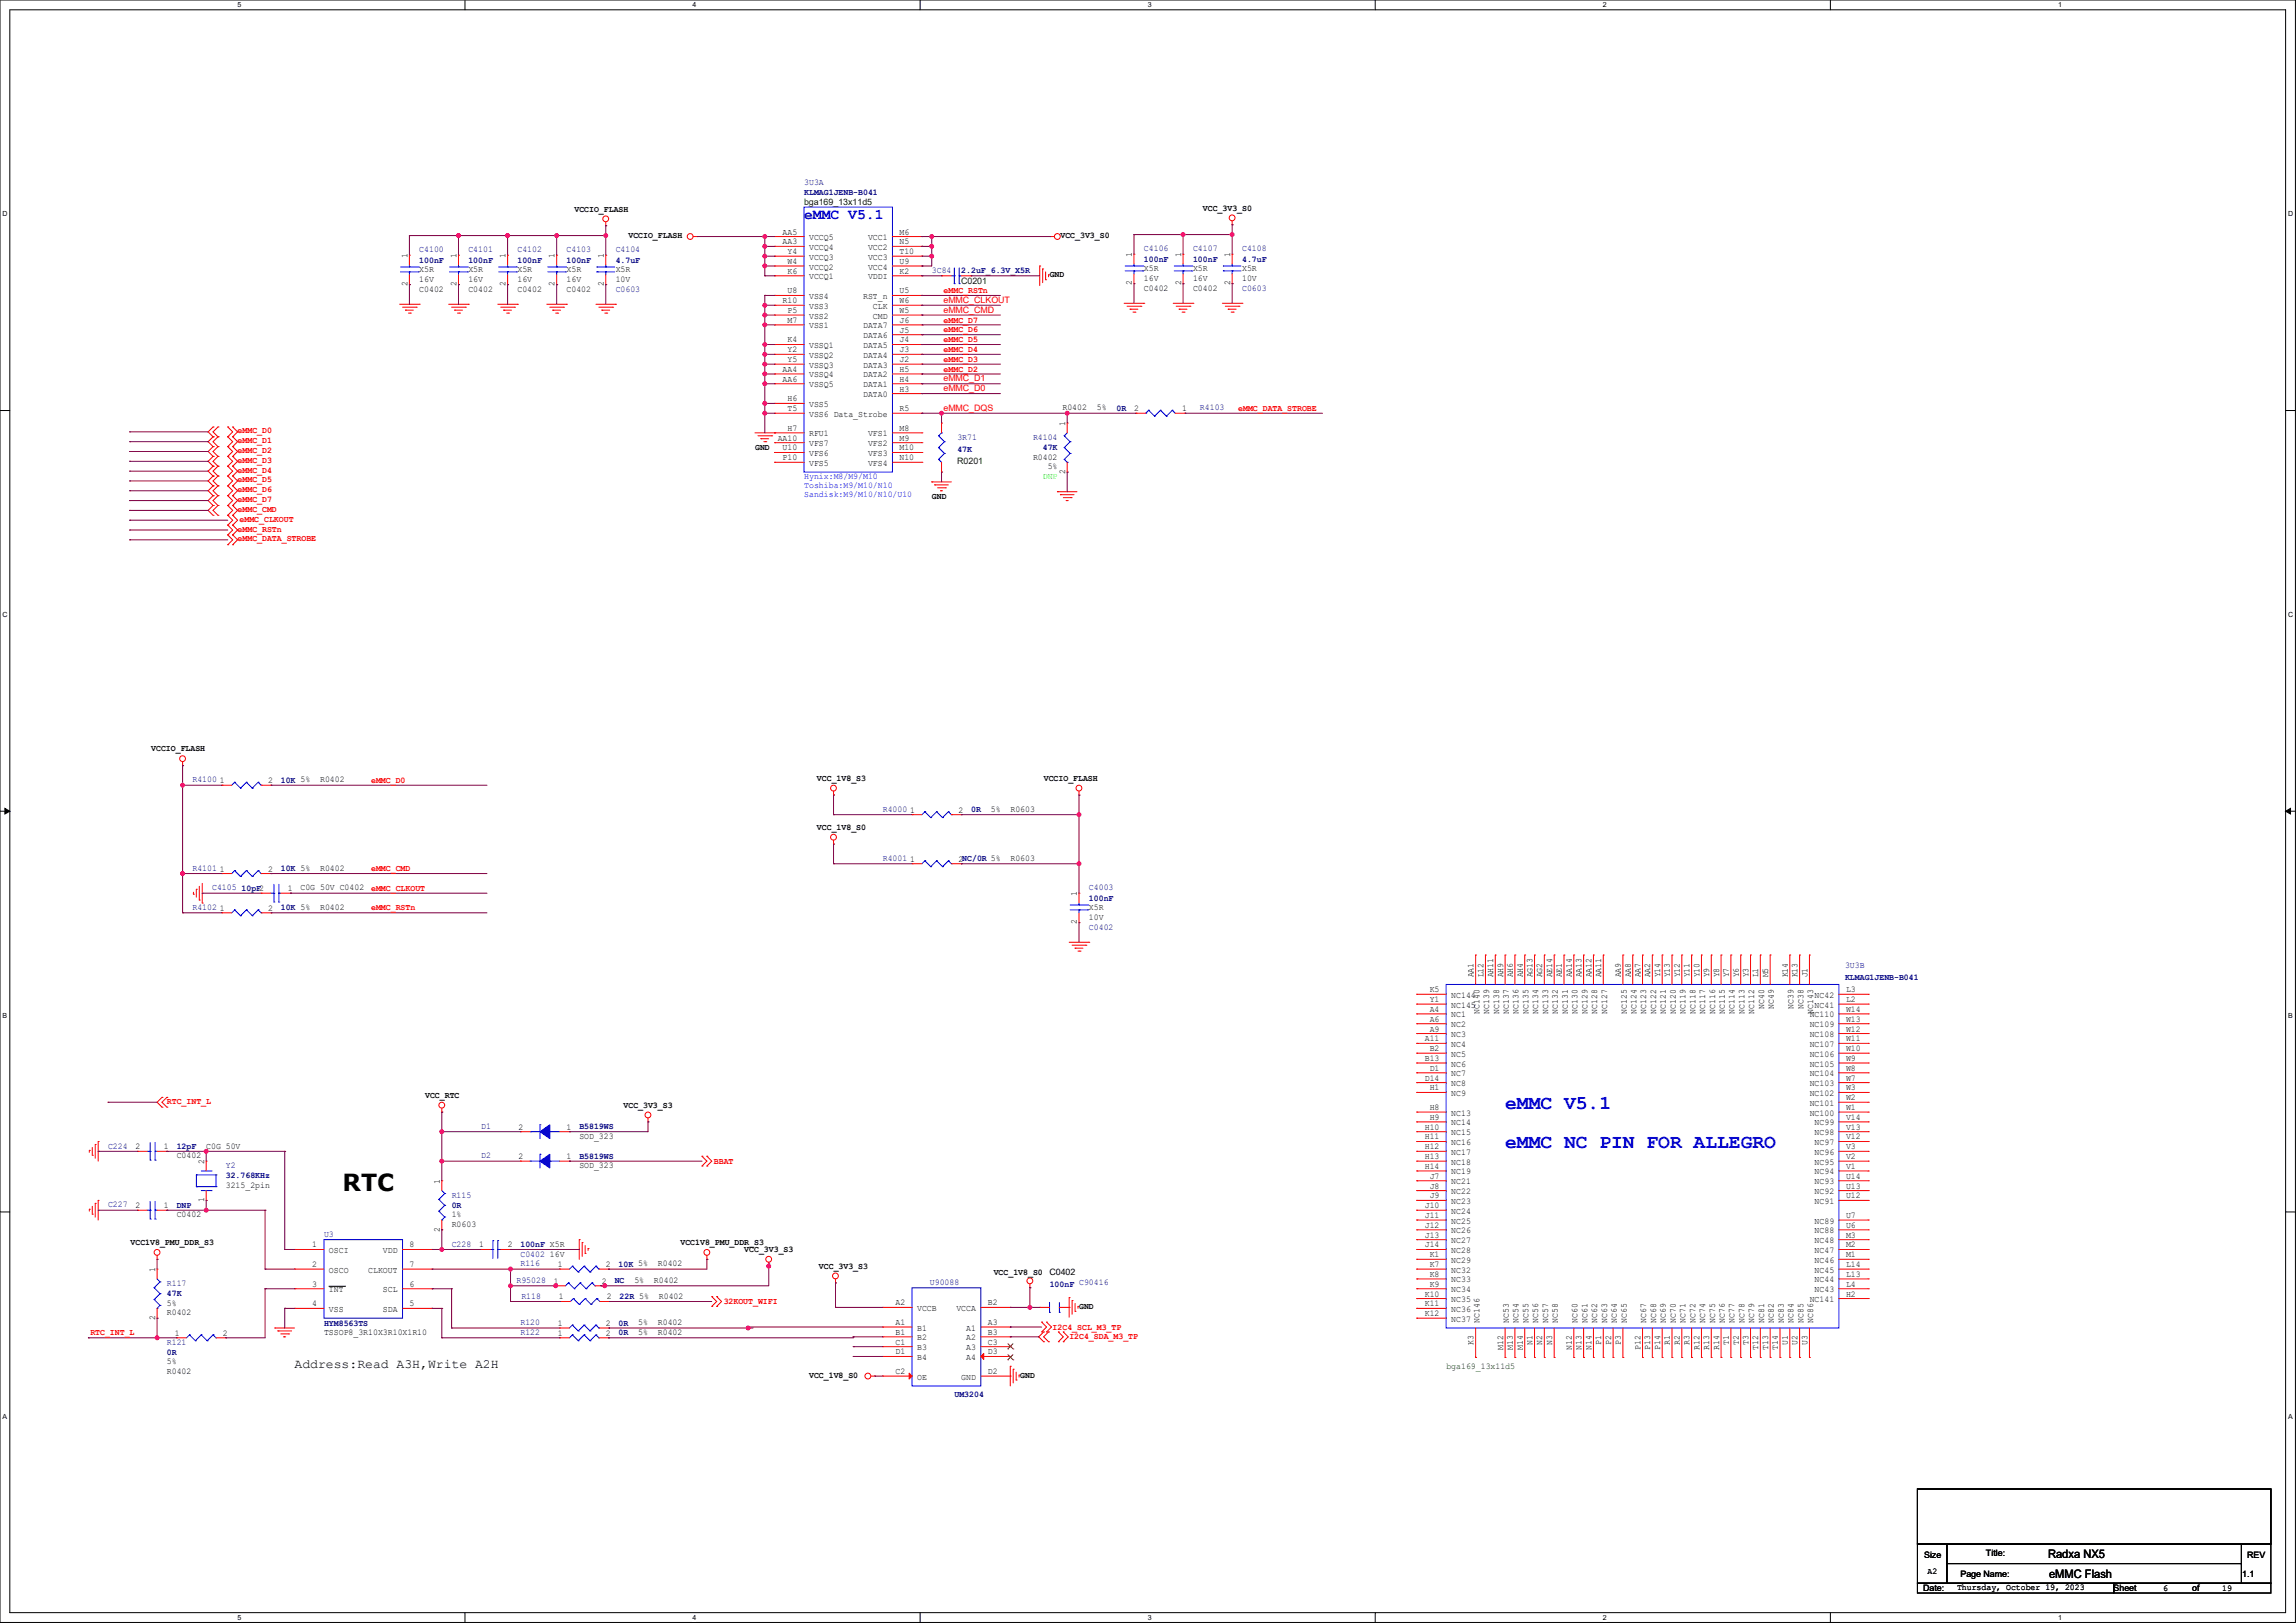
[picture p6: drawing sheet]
<svg xmlns="http://www.w3.org/2000/svg" width="297mm" height="210mm" viewBox="0 0 297 210" stroke-linecap="round" stroke-linejoin="round" font-family="sans-serif">
<defs><g id="words">
<text font-size="3" x="44.3" y="154.1">RTC</text>
<g font-size="2.5" fill="#00f">
<text x="194.7" y="143.5">eMMC V5.1</text>
<text x="194.7" y="148.6">eMMC NC PIN FOR ALLEGRO</text>
</g>
<text font-size="1.9" fill="#00f" x="104" y="28.4">eMMC V5.1</text>
<text font-size="1.7" x="38.1" y="177">Address:Read A3H,Write A2H</text>
<g font-size="1.5">
<text x="264.9" y="201.6">Radxa NX5</text>
<text x="265.1" y="204.2">eMMC Flash</text>
</g>
<g font-size="1.1" fill="#000080">
<text x="104" y="23.9">3U3A</text>
<text x="104" y="25.2">KLMAG1JENB-B041</text>
<text x="54.2" y="32.7">C4100</text>
<text x="54.2" y="34">100nF</text>
<text x="60.6" y="32.7">C4101</text>
<text x="60.6" y="34">100nF</text>
<text x="66.9" y="32.7">C4102</text>
<text x="66.9" y="34">100nF</text>
<text x="73.3" y="32.7">C4103</text>
<text x="73.3" y="34">100nF</text>
<text x="79.6" y="32.7">C4104</text>
<text x="79.6" y="34">4.7uF</text>
<text x="120.5" y="35.3">3C84</text>
<text x="124.4" y="35.4">2.2uF_6.3V_X5R</text>
<text x="148" y="32.5">C4106</text>
<text x="148" y="33.8">100nF</text>
<text x="154.3" y="32.5">C4107</text>
<text x="154.3" y="33.8">100nF</text>
<text x="160.7" y="32.5">C4108</text>
<text x="160.7" y="33.8">4.7uF</text>
<text x="79.6" y="37.7">C0603</text>
<text x="160.7" y="37.6">C0603</text>
<text x="144.4" y="53.1">0R</text>
<text x="155.2" y="53.1">R4103</text>
<text x="123.8" y="56.9">3R71</text>
<text x="123.8" y="58.5">47K</text>
<text x="133.6" y="56.9">R4104</text>
<text x="134.9" y="58.2">47K</text>
<text x="24.9" y="101.2">R4100</text>
<text x="36.3" y="101.3">10K 5%</text>
<text x="114.2" y="105">R4000</text>
<text x="125.6" y="105.1">0R</text>
<text x="24.9" y="112.7">R4101</text>
<text x="36.3" y="112.7">10K 5%</text>
<text x="114.2" y="111.4">R4001</text>
<text x="24.9" y="117.7">R4102</text>
<text x="27.4" y="115.2">C4105</text>
<text x="31.2" y="115.3">10pF2</text>
<text x="36.3" y="117.8">10K 5%</text>
<text x="140.9" y="115.2">C4003</text>
<text x="140.9" y="116.5">100nF</text>
<text x="140.9" y="120.3">C0402</text>
<text x="238.7" y="125.2">3U3B</text>
<text x="238.7" y="126.8">KLMAG1JENB-B041</text>
<text x="14" y="148.6">C224</text>
<text x="22.9" y="148.7">12pF</text>
<text x="62.2" y="149.9">D2</text>
<text x="62.2" y="146.1">D1</text>
<text x="74.9" y="149.9">B5819WS</text>
<text x="74.9" y="146.1">B5819WS</text>
<text x="29.2" y="151.2">Y2</text>
<text x="29.2" y="152.5">32.768KHz</text>
<text x="58.4" y="155">R115</text>
<text x="14" y="156.2">C227</text>
<text x="22.9" y="156.3">DNP</text>
<text x="41.9" y="160">U3</text>
<text x="58.4" y="156.3">0R</text>
<text x="58.4" y="161.3">C228</text>
<text x="67.3" y="161.4">100nF X5R</text>
<text x="21.6" y="166.4">R117</text>
<text x="21.6" y="167.7">47K</text>
<text x="66.8" y="166">R95028</text>
<text x="67.3" y="163.9">R116</text>
<text x="67.3" y="162.6">C0402</text>
<text x="79.5" y="166.1">NC</text>
<text x="80" y="163.9">10K 5%</text>
<text x="120.3" y="166.3">U90088</text>
<text x="135.8" y="166.6">100nF</text>
<text x="139.6" y="166.3">C90416</text>
<text x="41.9" y="171.5">HYM8563TS</text>
<text x="67.3" y="171.5">R120</text>
<text x="67.3" y="172.7">R122</text>
<text x="67.4" y="168">R118</text>
<text x="80" y="171.5">0R</text>
<text x="80" y="172.8">0R</text>
<text x="80.1" y="168.1">22R 5%</text>
<text x="21.6" y="174">R121</text>
<text x="21.6" y="175.3">0R</text>
<text x="123.5" y="180.8">UM3204</text>
</g>
<g font-size="1.1">
<text x="74.3" y="27.4">VCCIO_FLASH</text>
<text x="155.6" y="27.2">VCC_3V3_S0</text>
<text x="52.7" y="33.4" transform="rotate(-90 52.7 33.4)">1</text>
<text x="54.2" y="35.2">X5R</text>
<text x="59" y="33.4" transform="rotate(-90 59 33.4)">1</text>
<text x="60.6" y="35.2">X5R</text>
<text x="65.4" y="33.4" transform="rotate(-90 65.4 33.4)">1</text>
<text x="66.9" y="35.2">X5R</text>
<text x="71.7" y="33.4" transform="rotate(-90 71.7 33.4)">1</text>
<text x="73.3" y="35.2">X5R</text>
<text x="78.1" y="33.4" transform="rotate(-90 78.1 33.4)">1</text>
<text x="79.6" y="35.2">X5R</text>
<text x="81.3" y="30.8">VCCIO_FLASH</text>
<text x="101.2" y="31.6">AA3</text>
<text x="101.2" y="30.3">AA5</text>
<text x="101.9" y="35.4">K6</text>
<text x="101.9" y="34.2">W4</text>
<text x="101.9" y="32.9">Y4</text>
<text x="104.7" y="34.9">VCCQ2</text>
<text x="104.7" y="33.6">VCCQ3</text>
<text x="104.7" y="32.3">VCCQ4</text>
<text x="104.7" y="31.1">VCCQ5</text>
<text x="112.3" y="31.1">VCC1</text>
<text x="112.3" y="32.3">VCC2</text>
<text x="112.3" y="33.6">VCC3</text>
<text x="112.3" y="34.9">VCC4</text>
<text x="116.4" y="30.3">M6</text>
<text x="116.4" y="31.6">N5</text>
<text x="116.4" y="32.9">T10</text>
<text x="116.4" y="34.2">U9</text>
<text x="116.4" y="35.4">K2</text>
<text x="135.8" y="35.9">GND</text>
<text x="137.2" y="30.8">VCC_3V3_S0</text>
<text x="146.4" y="33.2" transform="rotate(-90 146.4 33.2)">1</text>
<text x="148" y="35.1">X5R</text>
<text x="152.8" y="33.2" transform="rotate(-90 152.8 33.2)">1</text>
<text x="154.3" y="35.1">X5R</text>
<text x="159.1" y="33.2" transform="rotate(-90 159.1 33.2)">1</text>
<text x="160.7" y="35.1">X5R</text>
<text x="52.7" y="37.1" transform="rotate(-90 52.7 37.1)">2</text>
<text x="54.2" y="37.7">C0402</text>
<text x="54.2" y="36.5">16V</text>
<text x="59" y="37.1" transform="rotate(-90 59 37.1)">2</text>
<text x="60.6" y="37.7">C0402</text>
<text x="60.6" y="36.5">16V</text>
<text x="65.4" y="37.1" transform="rotate(-90 65.4 37.1)">2</text>
<text x="66.9" y="37.7">C0402</text>
<text x="66.9" y="36.5">16V</text>
<text x="71.7" y="37.1" transform="rotate(-90 71.7 37.1)">2</text>
<text x="73.3" y="37.7">C0402</text>
<text x="73.3" y="36.5">16V</text>
<text x="78.1" y="37.1" transform="rotate(-90 78.1 37.1)">2</text>
<text x="79.6" y="36.5">10V</text>
<text x="101.2" y="39.2">R10</text>
<text x="101.9" y="41.8">M7</text>
<text x="101.9" y="40.5">P5</text>
<text x="101.9" y="38">U8</text>
<text x="104.7" y="36.1">VCCQ1</text>
<text x="104.7" y="41.2">VSS2</text>
<text x="104.7" y="40">VSS3</text>
<text x="104.7" y="38.7">VSS4</text>
<text x="111.7" y="38.7">RST_n</text>
<text x="112.3" y="36.1">VDDI</text>
<text x="112.9" y="41.2">CMD</text>
<text x="112.9" y="40">CLK</text>
<text x="116.4" y="40.5">W5</text>
<text x="116.4" y="39.2">W6</text>
<text x="116.4" y="41.8">J6</text>
<text x="116.4" y="38">U5</text>
<text x="146.4" y="36.9" transform="rotate(-90 146.4 36.9)">2</text>
<text x="148" y="37.6">C0402</text>
<text x="148" y="36.3">16V</text>
<text x="152.8" y="36.9" transform="rotate(-90 152.8 36.9)">2</text>
<text x="154.3" y="37.6">C0402</text>
<text x="154.3" y="36.3">16V</text>
<text x="159.1" y="36.9" transform="rotate(-90 159.1 36.9)">2</text>
<text x="160.7" y="36.3">10V</text>
<text x="101.9" y="44.3">K4</text>
<text x="101.9" y="45.6">Y2</text>
<text x="101.9" y="46.9">Y5</text>
<text x="104.7" y="45">VSSQ1</text>
<text x="104.7" y="46.3">VSSQ2</text>
<text x="104.7" y="47.6">VSSQ3</text>
<text x="104.7" y="42.5">VSS1</text>
<text x="111.7" y="47.6">DATA3</text>
<text x="111.7" y="46.3">DATA4</text>
<text x="111.7" y="45">DATA5</text>
<text x="111.7" y="43.8">DATA6</text>
<text x="111.7" y="42.5">DATA7</text>
<text x="116.4" y="46.9">J2</text>
<text x="116.4" y="45.6">J3</text>
<text x="116.4" y="44.3">J4</text>
<text x="116.4" y="43">J5</text>
<text x="101.2" y="48.1">AA4</text>
<text x="101.2" y="49.4">AA6</text>
<text x="101.9" y="51.9">H6</text>
<text x="101.9" y="53.2">T5</text>
<text x="104.7" y="48.8">VSSQ4</text>
<text x="104.7" y="50.1">VSSQ5</text>
<text x="104.7" y="52.7">VSS5</text>
<text x="104.7" y="53.9">VSS6 Data_Strobe</text>
<text x="111.7" y="51.4">DATA0</text>
<text x="111.7" y="50.1">DATA1</text>
<text x="111.7" y="48.8">DATA2</text>
<text x="116.4" y="50.7">H3</text>
<text x="116.4" y="49.4">H4</text>
<text x="116.4" y="48.1">H5</text>
<text x="116.4" y="53.2">R5</text>
<text x="137.4" y="53.1">R0402</text>
<text x="141.9" y="53.1">5%</text>
<text x="146.7" y="53.2">2</text>
<text x="152.9" y="53.2">1</text>
<text x="97.7" y="58.2">GND</text>
<text x="100.6" y="57">AA10</text>
<text x="101.2" y="59.6">P10</text>
<text x="101.2" y="58.3">U10</text>
<text x="101.9" y="55.7">H7</text>
<text x="104.7" y="59">VFS6</text>
<text x="104.7" y="57.7">VFS7</text>
<text x="104.7" y="56.5">RFU1</text>
<text x="112.3" y="57.7">VFS2</text>
<text x="112.3" y="59">VFS3</text>
<text x="112.3" y="56.5">VFS1</text>
<text x="116.4" y="57">M9</text>
<text x="116.4" y="58.3">M10</text>
<text x="116.4" y="55.7">M8</text>
<text x="116.4" y="59.6">N10</text>
<text x="133.6" y="59.5">R0402</text>
<text x="137.8" y="55.1" transform="rotate(-90 137.8 55.1)">1</text>
<text x="104.7" y="60.3">VFS5</text>
<text x="112.3" y="60.3">VFS4</text>
<text x="120.5" y="64.6">GND</text>
<text x="135.5" y="60.7">5%</text>
<text x="137.8" y="61.3" transform="rotate(-90 137.8 61.3)">2</text>
<text x="19.6" y="97.2">VCCIO_FLASH</text>
<text x="28.5" y="101.3">1</text>
<text x="34.7" y="101.3">2</text>
<text x="41.4" y="101.2">R0402</text>
<text x="105.7" y="101">VCC_1V8_S3</text>
<text x="135" y="101">VCCIO_FLASH</text>
<text x="105.7" y="107.4">VCC_1V8_S0</text>
<text x="117.7" y="105.1">1</text>
<text x="124" y="105.1">2</text>
<text x="128.2" y="105">5%</text>
<text x="130.7" y="105">R0603</text>
<text x="28.5" y="112.8">1</text>
<text x="34.7" y="112.8">2</text>
<text x="41.4" y="112.7">R0402</text>
<text x="117.7" y="111.5">1</text>
<text x="124" y="111.5">2NC/0R 5%</text>
<text x="130.7" y="111.4">R0603</text>
<text x="28.5" y="117.8">1</text>
<text x="34.7" y="117.8">2</text>
<text x="37.2" y="115.3">1</text>
<text x="38.9" y="115.2">C0G 50V C0402</text>
<text x="41.4" y="117.7">R0402</text>
<text x="139.3" y="119.6" transform="rotate(-90 139.3 119.6)">2</text>
<text x="139.3" y="115.9" transform="rotate(-90 139.3 115.9)">1</text>
<text x="140.9" y="117.7">X5R</text>
<text x="140.9" y="119">10V</text>
<text x="184.9" y="130.9">A4</text>
<text x="184.9" y="129.7">Y1</text>
<text x="184.9" y="128.4">K5</text>
<text x="187.7" y="131.6">NC1</text>
<text x="187.7" y="130.4">NC145</text>
<text x="187.7" y="129.1">NC144</text>
<text x="190.6" y="126.5" transform="rotate(-90 190.6 126.5)">AA1</text>
<text x="191.4" y="131.2" transform="rotate(-90 191.4 131.2)">NC140</text>
<text x="191.9" y="126.5" transform="rotate(-90 191.9 126.5)">L12</text>
<text x="192.6" y="131.2" transform="rotate(-90 192.6 131.2)">NC139</text>
<text x="193.2" y="126.5" transform="rotate(-90 193.2 126.5)">AH11</text>
<text x="193.9" y="131.2" transform="rotate(-90 193.9 131.2)">NC138</text>
<text x="194.4" y="126.5" transform="rotate(-90 194.4 126.5)">AH9</text>
<text x="195.2" y="131.2" transform="rotate(-90 195.2 131.2)">NC137</text>
<text x="195.7" y="126.5" transform="rotate(-90 195.7 126.5)">AH6</text>
<text x="196.4" y="131.2" transform="rotate(-90 196.4 131.2)">NC136</text>
<text x="197" y="126.5" transform="rotate(-90 197 126.5)">AH4</text>
<text x="197.7" y="131.2" transform="rotate(-90 197.7 131.2)">NC135</text>
<text x="198.2" y="126.5" transform="rotate(-90 198.2 126.5)">AG13</text>
<text x="199" y="131.2" transform="rotate(-90 199 131.2)">NC134</text>
<text x="199.5" y="126.5" transform="rotate(-90 199.5 126.5)">AG2</text>
<text x="200.3" y="131.2" transform="rotate(-90 200.3 131.2)">NC133</text>
<text x="200.8" y="126.5" transform="rotate(-90 200.8 126.5)">AE14</text>
<text x="201.5" y="131.2" transform="rotate(-90 201.5 131.2)">NC132</text>
<text x="202" y="126.5" transform="rotate(-90 202 126.5)">AE1</text>
<text x="202.8" y="131.2" transform="rotate(-90 202.8 131.2)">NC131</text>
<text x="203.3" y="126.5" transform="rotate(-90 203.3 126.5)">AA14</text>
<text x="204.1" y="131.2" transform="rotate(-90 204.1 131.2)">NC130</text>
<text x="204.6" y="126.5" transform="rotate(-90 204.6 126.5)">AA13</text>
<text x="205.3" y="131.2" transform="rotate(-90 205.3 131.2)">NC129</text>
<text x="205.9" y="126.5" transform="rotate(-90 205.9 126.5)">AA12</text>
<text x="206.6" y="131.2" transform="rotate(-90 206.6 131.2)">NC128</text>
<text x="207.1" y="126.5" transform="rotate(-90 207.1 126.5)">AA11</text>
<text x="207.9" y="131.2" transform="rotate(-90 207.9 131.2)">NC127</text>
<text x="209.7" y="126.5" transform="rotate(-90 209.7 126.5)">AA9</text>
<text x="210.4" y="131.2" transform="rotate(-90 210.4 131.2)">NC125</text>
<text x="210.9" y="126.5" transform="rotate(-90 210.9 126.5)">AA8</text>
<text x="211.7" y="131.2" transform="rotate(-90 211.7 131.2)">NC124</text>
<text x="212.2" y="126.5" transform="rotate(-90 212.2 126.5)">AA7</text>
<text x="213" y="131.2" transform="rotate(-90 213 131.2)">NC123</text>
<text x="213.5" y="126.5" transform="rotate(-90 213.5 126.5)">AA2</text>
<text x="214.2" y="131.2" transform="rotate(-90 214.2 131.2)">NC122</text>
<text x="214.7" y="126.5" transform="rotate(-90 214.7 126.5)">Y14</text>
<text x="215.5" y="131.2" transform="rotate(-90 215.5 131.2)">NC121</text>
<text x="216" y="126.5" transform="rotate(-90 216 126.5)">Y13</text>
<text x="216.8" y="131.2" transform="rotate(-90 216.8 131.2)">NC120</text>
<text x="217.3" y="126.5" transform="rotate(-90 217.3 126.5)">Y12</text>
<text x="218" y="131.2" transform="rotate(-90 218 131.2)">NC119</text>
<text x="218.6" y="126.5" transform="rotate(-90 218.6 126.5)">Y11</text>
<text x="219.3" y="131.2" transform="rotate(-90 219.3 131.2)">NC118</text>
<text x="219.8" y="126.5" transform="rotate(-90 219.8 126.5)">Y10</text>
<text x="220.6" y="131.2" transform="rotate(-90 220.6 131.2)">NC117</text>
<text x="221.1" y="126.5" transform="rotate(-90 221.1 126.5)">Y9</text>
<text x="221.8" y="131.2" transform="rotate(-90 221.8 131.2)">NC116</text>
<text x="222.4" y="126.5" transform="rotate(-90 222.4 126.5)">Y8</text>
<text x="223.1" y="131.2" transform="rotate(-90 223.1 131.2)">NC115</text>
<text x="223.6" y="126.5" transform="rotate(-90 223.6 126.5)">Y7</text>
<text x="224.4" y="131.2" transform="rotate(-90 224.4 131.2)">NC114</text>
<text x="224.9" y="126.5" transform="rotate(-90 224.9 126.5)">Y6</text>
<text x="225.7" y="131.2" transform="rotate(-90 225.7 131.2)">NC113</text>
<text x="226.2" y="126.5" transform="rotate(-90 226.2 126.5)">Y3</text>
<text x="226.9" y="131.2" transform="rotate(-90 226.9 131.2)">NC112</text>
<text x="227.4" y="126.5" transform="rotate(-90 227.4 126.5)">L1</text>
<text x="228.2" y="130.5" transform="rotate(-90 228.2 130.5)">NC40</text>
<text x="228.7" y="126.5" transform="rotate(-90 228.7 126.5)">M5</text>
<text x="229.5" y="130.5" transform="rotate(-90 229.5 130.5)">NC49</text>
<text x="231.3" y="126.5" transform="rotate(-90 231.3 126.5)">K14</text>
<text x="232" y="130.5" transform="rotate(-90 232 130.5)">NC39</text>
<text x="232.5" y="126.5" transform="rotate(-90 232.5 126.5)">K13</text>
<text x="233.3" y="130.5" transform="rotate(-90 233.3 130.5)">NC38</text>
<text x="233.8" y="126.5" transform="rotate(-90 233.8 126.5)">J1</text>
<text x="234.1" y="131.6">NC110</text>
<text x="234.5" y="131.2" transform="rotate(-90 234.5 131.2)">NC143</text>
<text x="234.7" y="130.4">NC41</text>
<text x="234.7" y="129.1">NC42</text>
<text x="238.8" y="129.7">L2</text>
<text x="238.8" y="128.4">L3</text>
<text x="238.8" y="130.9">W14</text>
<text x="184.3" y="134.7">A11</text>
<text x="184.3" y="137.3">B13</text>
<text x="184.9" y="132.2">A6</text>
<text x="184.9" y="133.5">A9</text>
<text x="184.9" y="136">B2</text>
<text x="187.7" y="132.9">NC2</text>
<text x="187.7" y="134.2">NC3</text>
<text x="187.7" y="135.5">NC4</text>
<text x="187.7" y="136.7">NC5</text>
<text x="187.7" y="138">NC6</text>
<text x="234.1" y="138">NC105</text>
<text x="234.1" y="136.7">NC106</text>
<text x="234.1" y="135.5">NC107</text>
<text x="234.1" y="134.2">NC108</text>
<text x="234.1" y="132.9">NC109</text>
<text x="238.8" y="137.3">W9</text>
<text x="238.8" y="136">W10</text>
<text x="238.8" y="134.7">W11</text>
<text x="238.8" y="133.5">W12</text>
<text x="238.8" y="132.2">W13</text>
<text x="55" y="142">VCC_RTC</text>
<text x="80.7" y="143.3">VCC_3V3_S3</text>
<text x="184.3" y="139.8">D14</text>
<text x="184.9" y="138.5">D1</text>
<text x="184.9" y="141.1">H1</text>
<text x="184.9" y="143.6">H8</text>
<text x="187.7" y="139.3">NC7</text>
<text x="187.7" y="140.5">NC8</text>
<text x="187.7" y="141.8">NC9</text>
<text x="234.1" y="143.1">NC101</text>
<text x="234.1" y="141.8">NC102</text>
<text x="234.1" y="140.5">NC103</text>
<text x="234.1" y="139.3">NC104</text>
<text x="238.8" y="143.6">W1</text>
<text x="238.8" y="142.4">W2</text>
<text x="238.8" y="141.1">W3</text>
<text x="238.8" y="139.8">W7</text>
<text x="238.8" y="138.5">W8</text>
<text x="17.5" y="148.7">2</text>
<text x="21.2" y="148.7">1</text>
<text x="22.9" y="149.9">C0402</text>
<text x="26.7" y="148.6">C0G 50V</text>
<text x="67.1" y="150">2</text>
<text x="67.1" y="146.2">2</text>
<text x="73.3" y="150">1</text>
<text x="73.3" y="146.2">1</text>
<text x="74.9" y="147.3">SOD_323</text>
<text x="184.3" y="146.2">H10</text>
<text x="184.3" y="147.4">H11</text>
<text x="184.3" y="148.7">H12</text>
<text x="184.3" y="150">H13</text>
<text x="184.9" y="144.9">H9</text>
<text x="187.7" y="144.3">NC13</text>
<text x="187.7" y="145.6">NC14</text>
<text x="187.7" y="146.9">NC15</text>
<text x="187.7" y="148.2">NC16</text>
<text x="187.7" y="149.4">NC17</text>
<text x="234.1" y="144.3">NC100</text>
<text x="234.7" y="149.4">NC96</text>
<text x="234.7" y="148.2">NC97</text>
<text x="234.7" y="146.9">NC98</text>
<text x="234.7" y="145.6">NC99</text>
<text x="238.8" y="150">V2</text>
<text x="238.8" y="148.7">V3</text>
<text x="238.8" y="147.4">V12</text>
<text x="238.8" y="146.2">V13</text>
<text x="238.8" y="144.9">V14</text>
<text x="26.4" y="155.6" transform="rotate(-90 26.4 155.6)">1</text>
<text x="26.4" y="150.6" transform="rotate(-90 26.4 150.6)">2</text>
<text x="29.2" y="153.7">3215_2pin</text>
<text x="56.9" y="153.2" transform="rotate(-90 56.9 153.2)">1</text>
<text x="74.9" y="151.2">SOD_323</text>
<text x="184.3" y="151.2">H14</text>
<text x="184.9" y="152.5">J7</text>
<text x="184.9" y="153.8">J8</text>
<text x="184.9" y="155.1">J9</text>
<text x="187.7" y="150.7">NC18</text>
<text x="187.7" y="152">NC19</text>
<text x="187.7" y="153.2">NC21</text>
<text x="187.7" y="154.5">NC22</text>
<text x="187.7" y="155.8">NC23</text>
<text x="234.7" y="155.8">NC91</text>
<text x="234.7" y="154.5">NC92</text>
<text x="234.7" y="153.2">NC93</text>
<text x="234.7" y="152">NC94</text>
<text x="234.7" y="150.7">NC95</text>
<text x="238.8" y="155.1">U12</text>
<text x="238.8" y="153.8">U13</text>
<text x="238.8" y="152.5">U14</text>
<text x="238.8" y="151.2">V1</text>
<text x="16.9" y="161.1">VCC1V8_PMU_DDR_S3</text>
<text x="17.5" y="156.3">2</text>
<text x="21.2" y="156.3">1</text>
<text x="22.9" y="157.5">C0402</text>
<text x="40.4" y="161.4">1</text>
<text x="53" y="161.4">8</text>
<text x="56.9" y="159.4" transform="rotate(-90 56.9 159.4)">2</text>
<text x="58.4" y="158.8">R0603</text>
<text x="58.4" y="157.5">1%</text>
<text x="62" y="161.4">1</text>
<text x="65.7" y="161.4">2</text>
<text x="88" y="161.1">VCC1V8_PMU_DDR_S3</text>
<text x="96.3" y="162">VCC_3V3_S3</text>
<text x="184.3" y="156.3">J10</text>
<text x="184.3" y="157.6">J11</text>
<text x="184.3" y="158.9">J12</text>
<text x="184.3" y="160.1">J13</text>
<text x="184.3" y="161.4">J14</text>
<text x="187.7" y="157">NC24</text>
<text x="187.7" y="158.3">NC25</text>
<text x="187.7" y="159.6">NC26</text>
<text x="187.7" y="160.9">NC27</text>
<text x="234.7" y="160.9">NC48</text>
<text x="234.7" y="159.6">NC88</text>
<text x="234.7" y="158.3">NC89</text>
<text x="238.8" y="161.4">M2</text>
<text x="238.8" y="160.1">M3</text>
<text x="238.8" y="158.9">U6</text>
<text x="238.8" y="157.6">U7</text>
<text x="20.1" y="164.6" transform="rotate(-90 20.1 164.6)">1</text>
<text x="40.4" y="163.9">2</text>
<text x="40.4" y="166.5">3</text>
<text x="42.6" y="162.1">OSCI</text>
<text x="42.6" y="164.7">OSCO</text>
<text x="42.6" y="167.2">INT</text>
<text x="47.6" y="164.7">CLKOUT</text>
<text x="49.5" y="167.2">SCL</text>
<text x="49.5" y="162.1">VDD</text>
<text x="53" y="166.5">6</text>
<text x="53" y="163.9">7</text>
<text x="71.1" y="162.6">16V</text>
<text x="71.6" y="166.1">1</text>
<text x="72.1" y="163.9">1</text>
<text x="77.9" y="166.1">2</text>
<text x="78.4" y="163.9">2</text>
<text x="82.1" y="166">5%</text>
<text x="84.6" y="166">R0402</text>
<text x="85.1" y="163.9">R0402</text>
<text x="105.9" y="164.1">VCC_3V3_S3</text>
<text x="128.5" y="164.9">VCC_1V8_S0</text>
<text x="135.8" y="165">C0402</text>
<text x="184.3" y="167.8">K10</text>
<text x="184.9" y="162.7">K1</text>
<text x="184.9" y="163.9">K7</text>
<text x="184.9" y="165.2">K8</text>
<text x="184.9" y="166.5">K9</text>
<text x="187.7" y="162.1">NC28</text>
<text x="187.7" y="163.4">NC29</text>
<text x="187.7" y="164.7">NC32</text>
<text x="187.7" y="165.9">NC33</text>
<text x="187.7" y="167.2">NC34</text>
<text x="234.7" y="167.2">NC43</text>
<text x="234.7" y="165.9">NC44</text>
<text x="234.7" y="164.7">NC45</text>
<text x="234.7" y="163.4">NC46</text>
<text x="234.7" y="162.1">NC47</text>
<text x="238.8" y="166.5">L4</text>
<text x="238.8" y="165.2">L13</text>
<text x="238.8" y="163.9">L14</text>
<text x="238.8" y="162.7">M1</text>
<text x="238.8" y="167.8">H2</text>
<text x="20.1" y="170.8" transform="rotate(-90 20.1 170.8)">2</text>
<text x="21.6" y="170.2">R0402</text>
<text x="21.6" y="168.9">5%</text>
<text x="22.6" y="172.8">1</text>
<text x="28.8" y="172.8">2</text>
<text x="40.4" y="169">4</text>
<text x="41.9" y="172.7">TSSOP8_3R10X3R10X1R10</text>
<text x="42.6" y="169.7">VSS</text>
<text x="49.5" y="169.7">SDA</text>
<text x="53" y="169">5</text>
<text x="72.1" y="171.6">1</text>
<text x="72.1" y="172.8">1</text>
<text x="72.3" y="168.1">1</text>
<text x="78.4" y="171.6">2</text>
<text x="78.4" y="172.8">2</text>
<text x="78.5" y="168.1">2</text>
<text x="82.6" y="171.5">5%</text>
<text x="82.6" y="172.7">5%</text>
<text x="85.1" y="171.5">R0402</text>
<text x="85.1" y="172.7">R0402</text>
<text x="85.2" y="168">R0402</text>
<text x="115.8" y="172.7">B1</text>
<text x="115.8" y="174">C1</text>
<text x="115.8" y="168.9">A2</text>
<text x="115.8" y="171.4">A1</text>
<text x="118.6" y="173.4">B2</text>
<text x="118.6" y="169.6">VCCB</text>
<text x="118.6" y="172.2">B1</text>
<text x="123.7" y="169.6">VCCA</text>
<text x="125" y="173.4">A2</text>
<text x="125" y="172.2">A1</text>
<text x="127.8" y="172.7">B3</text>
<text x="127.8" y="174">C3</text>
<text x="127.8" y="171.4">A3</text>
<text x="127.8" y="168.9">B2</text>
<text x="139.6" y="169.4">GND</text>
<text x="184.3" y="169">K11</text>
<text x="184.3" y="170.3">K12</text>
<text x="187.7" y="168.5">NC35</text>
<text x="187.7" y="169.7">NC36</text>
<text x="187.7" y="171">NC37</text>
<text x="190.6" y="174" transform="rotate(-90 190.6 174)">K3</text>
<text x="191.4" y="171.2" transform="rotate(-90 191.4 171.2)">NC146</text>
<text x="195.2" y="171.2" transform="rotate(-90 195.2 171.2)">NC53</text>
<text x="196.4" y="171.2" transform="rotate(-90 196.4 171.2)">NC54</text>
<text x="197.7" y="171.2" transform="rotate(-90 197.7 171.2)">NC55</text>
<text x="198.2" y="174" transform="rotate(-90 198.2 174)">N1</text>
<text x="199" y="171.2" transform="rotate(-90 199 171.2)">NC56</text>
<text x="199.5" y="174" transform="rotate(-90 199.5 174)">N2</text>
<text x="200.3" y="171.2" transform="rotate(-90 200.3 171.2)">NC57</text>
<text x="200.8" y="174" transform="rotate(-90 200.8 174)">N3</text>
<text x="201.5" y="171.2" transform="rotate(-90 201.5 171.2)">NC58</text>
<text x="204.1" y="171.2" transform="rotate(-90 204.1 171.2)">NC60</text>
<text x="205.3" y="171.2" transform="rotate(-90 205.3 171.2)">NC61</text>
<text x="206.6" y="171.2" transform="rotate(-90 206.6 171.2)">NC62</text>
<text x="207.1" y="174" transform="rotate(-90 207.1 174)">P1</text>
<text x="207.9" y="171.2" transform="rotate(-90 207.9 171.2)">NC63</text>
<text x="208.4" y="174" transform="rotate(-90 208.4 174)">P2</text>
<text x="209.1" y="171.2" transform="rotate(-90 209.1 171.2)">NC64</text>
<text x="209.7" y="174" transform="rotate(-90 209.7 174)">P3</text>
<text x="210.4" y="171.2" transform="rotate(-90 210.4 171.2)">NC65</text>
<text x="213" y="171.2" transform="rotate(-90 213 171.2)">NC67</text>
<text x="214.2" y="171.2" transform="rotate(-90 214.2 171.2)">NC68</text>
<text x="215.5" y="171.2" transform="rotate(-90 215.5 171.2)">NC69</text>
<text x="216" y="174" transform="rotate(-90 216 174)">R1</text>
<text x="216.8" y="171.2" transform="rotate(-90 216.8 171.2)">NC70</text>
<text x="217.3" y="174" transform="rotate(-90 217.3 174)">R2</text>
<text x="218" y="171.2" transform="rotate(-90 218 171.2)">NC71</text>
<text x="218.6" y="174" transform="rotate(-90 218.6 174)">R3</text>
<text x="219.3" y="171.2" transform="rotate(-90 219.3 171.2)">NC72</text>
<text x="220.6" y="171.2" transform="rotate(-90 220.6 171.2)">NC74</text>
<text x="221.8" y="171.2" transform="rotate(-90 221.8 171.2)">NC75</text>
<text x="223.1" y="171.2" transform="rotate(-90 223.1 171.2)">NC76</text>
<text x="223.6" y="174" transform="rotate(-90 223.6 174)">T1</text>
<text x="224.4" y="171.2" transform="rotate(-90 224.4 171.2)">NC77</text>
<text x="224.9" y="174" transform="rotate(-90 224.9 174)">T2</text>
<text x="225.7" y="171.2" transform="rotate(-90 225.7 171.2)">NC78</text>
<text x="226.2" y="174" transform="rotate(-90 226.2 174)">T3</text>
<text x="226.9" y="171.2" transform="rotate(-90 226.9 171.2)">NC79</text>
<text x="228.2" y="171.2" transform="rotate(-90 228.2 171.2)">NC81</text>
<text x="229.5" y="171.2" transform="rotate(-90 229.5 171.2)">NC82</text>
<text x="230.7" y="171.2" transform="rotate(-90 230.7 171.2)">NC83</text>
<text x="231.3" y="174" transform="rotate(-90 231.3 174)">U1</text>
<text x="232" y="171.2" transform="rotate(-90 232 171.2)">NC84</text>
<text x="232.5" y="174" transform="rotate(-90 232.5 174)">U2</text>
<text x="233.3" y="171.2" transform="rotate(-90 233.3 171.2)">NC85</text>
<text x="233.8" y="174" transform="rotate(-90 233.8 174)">U3</text>
<text x="234.1" y="168.5">NC141</text>
<text x="234.5" y="171.2" transform="rotate(-90 234.5 171.2)">NC86</text>
<text x="21.6" y="177.8">R0402</text>
<text x="21.6" y="176.6">5%</text>
<text x="104.7" y="178.2">VCC_1V8_S0</text>
<text x="115.8" y="175.2">D1</text>
<text x="115.8" y="177.8">C2</text>
<text x="118.6" y="174.7">B3</text>
<text x="118.6" y="176">B4</text>
<text x="118.6" y="178.5">OE</text>
<text x="124.4" y="178.5">GND</text>
<text x="125" y="174.7">A3</text>
<text x="125" y="176">A4</text>
<text x="127.8" y="175.2">D3</text>
<text x="127.8" y="177.8">D2</text>
<text x="132" y="178.2">GND</text>
<text x="194.4" y="174.6" transform="rotate(-90 194.4 174.6)">M12</text>
<text x="195.7" y="174.6" transform="rotate(-90 195.7 174.6)">M13</text>
<text x="197" y="174.6" transform="rotate(-90 197 174.6)">M14</text>
<text x="203.3" y="174.6" transform="rotate(-90 203.3 174.6)">N12</text>
<text x="204.6" y="174.6" transform="rotate(-90 204.6 174.6)">N13</text>
<text x="205.9" y="174.6" transform="rotate(-90 205.9 174.6)">N14</text>
<text x="212.2" y="174.6" transform="rotate(-90 212.2 174.6)">P12</text>
<text x="213.5" y="174.6" transform="rotate(-90 213.5 174.6)">P13</text>
<text x="214.7" y="174.6" transform="rotate(-90 214.7 174.6)">P14</text>
<text x="219.8" y="174.6" transform="rotate(-90 219.8 174.6)">R12</text>
<text x="221.1" y="174.6" transform="rotate(-90 221.1 174.6)">R13</text>
<text x="222.4" y="174.6" transform="rotate(-90 222.4 174.6)">R14</text>
<text x="227.4" y="174.6" transform="rotate(-90 227.4 174.6)">T12</text>
<text x="228.7" y="174.6" transform="rotate(-90 228.7 174.6)">T13</text>
<text x="230" y="174.6" transform="rotate(-90 230 174.6)">T14</text>
<text x="248.9" y="201.6">Size</text>
<text x="249.3" y="203.6">A2</text>
<text x="256.9" y="201.3">Title:</text>
<text x="290.7" y="201.6">REV</text>
<text x="248.8" y="205.9">Date:</text>
<text x="253.2" y="205.8">Thursday, October 19, 2023</text>
<text x="253.6" y="204.1">Page Name:</text>
<text x="273.4" y="205.9">Sheet</text>
<text x="279.8" y="205.9">6</text>
<text x="283.6" y="205.9">of</text>
<text x="287.4" y="205.9">19</text>
<text x="290" y="204.1">1.1</text>
</g>
<g font-size="1.1" fill="#004000">
<text x="104" y="26.6">bga169_13x11d5</text>
<text x="124.3" y="36.7">C0201</text>
<text x="123.8" y="60.1">R0201</text>
<text x="187.1" y="177.2">bga169_13x11d5</text>
</g>
<g font-size="1.1" fill="#f00">
<text x="122" y="39.2">eMMC_CLKOUT</text>
<text x="122" y="40.5">eMMC_CMD</text>
<text x="122.1" y="41.7">eMMC_D7</text>
<text x="122.1" y="37.9">eMMC_RSTn</text>
<text x="122.1" y="44.3">eMMC_D5</text>
<text x="122.1" y="43">eMMC_D6</text>
<text x="122.1" y="45.5">eMMC_D4</text>
<text x="122.1" y="46.8">eMMC_D3</text>
<text x="122" y="53.2">eMMC_DQS</text>
<text x="122" y="49.4">eMMC_D1</text>
<text x="122" y="50.6">eMMC_D0</text>
<text x="122.1" y="48.1">eMMC_D2</text>
<text x="160.2" y="53.2">eMMC_DATA_STROBE</text>
<text x="48" y="101.3">eMMC_D0</text>
<text x="48" y="112.7">eMMC_CMD</text>
<text x="48" y="117.8">eMMC_RSTn</text>
<text x="48" y="115.3">eMMC_CLKOUT</text>
<text x="11.7" y="172.8">RTC_INT_L</text>
</g>
<g font-size="1.1" fill="#d50000">
<text x="30.7" y="56.1">eMMC_D0</text>
<text x="30.7" y="57.3">eMMC_D1</text>
<text x="30.7" y="58.6">eMMC_D2</text>
<text x="30.7" y="59.9">eMMC_D3</text>
<text x="30.7" y="61.2">eMMC_D4</text>
<text x="30.7" y="62.4">eMMC_D5</text>
<text x="30.7" y="63.7">eMMC_D6</text>
<text x="30.7" y="65">eMMC_D7</text>
<text x="30.7" y="68.8">eMMC_RSTn</text>
<text x="30.7" y="70">eMMC_DATA_STROBE</text>
<text x="30.7" y="66.2">eMMC_CMD</text>
<text x="31" y="67.5">eMMC_CLKOUT</text>
<text x="21.6" y="142.8">RTC_INT_L</text>
<text x="92.3" y="150.6">BBAT</text>
<text x="93.6" y="168.7">32KOUT_WIFI</text>
<text x="136.2" y="172.1">I2C4_SCL_M3_TP</text>
<text x="138.3" y="173.3">I2C4_SDA_M3_TP</text>
</g>
<g font-size="1.1" fill="#00f">
<text x="104" y="62">Hynix:M8/M9/M10</text>
<text x="104" y="63.1">Toshiba:M9/M10/N10</text>
<text x="104" y="64.3">Sandisk:M9/M10/N10/U10</text>
</g>
<text font-size="1.1" fill="#0f0" x="134.9" y="62">DNP</text>
<g font-size=".9">
<text x="30.7" y=".9">5</text>
<text x="89.6" y=".9">4</text>
<text x="148.5" y=".9">3</text>
<text x="207.3" y=".9">2</text>
<text x="266.2" y=".9">1</text>
<text x=".3" y="28">D</text>
<text x="296" y="28">D</text>
<text x=".3" y="79.8">C</text>
<text x="296" y="79.8">C</text>
<text x=".3" y="131.7">B</text>
<text x="296" y="131.7">B</text>
<text x=".3" y="183.5">A</text>
<text x="296" y="183.5">A</text>
<text x="30.7" y="209.6">5</text>
<text x="89.6" y="209.6">4</text>
<text x="148.5" y="209.6">3</text>
<text x="207.3" y="209.6">2</text>
<text x="266.2" y="209.6">1</text>
</g>
</g></defs>
<path d="M0 0h296.9v209.9h-296.9zM1.3 1.3h294.4v207.4h-294.4z" fill="none" stroke="#000" stroke-width=".13"/>
<g fill="#fff">
<path d="M30.7 .1h.5v1h-.5z"/>
<path d="M30.7 208.8h.5v1h-.5z"/>
</g>
<path d="M60.1 0v1.3M60.1 208.7v1.2" fill="none" stroke="#000" stroke-width=".13"/>
<g fill="#fff">
<path d="M89.6 .1h.5v1h-.5z"/>
<path d="M89.6 208.8h.5v1h-.5z"/>
</g>
<path d="M119 0v1.3M119 208.7v1.2" fill="none" stroke="#000" stroke-width=".13"/>
<g fill="#fff">
<path d="M148.5 .1h.4v1h-.4z"/>
<path d="M148.5 208.8h.4v1h-.4z"/>
</g>
<path d="M177.9 0v1.3M177.9 208.7v1.2" fill="none" stroke="#000" stroke-width=".13"/>
<g fill="#fff">
<path d="M207.3 .1h.5v1h-.5z"/>
<path d="M207.3 208.8h.5v1h-.5z"/>
</g>
<path d="M236.8 0v1.3M236.8 208.7v1.2" fill="none" stroke="#000" stroke-width=".13"/>
<g fill="#fff">
<path d="M266.2 .1h.5v1h-.5z"/>
<path d="M266.2 208.8h.5v1h-.5z"/>
<path d="M.3 27.2h.7v1h-.7z"/>
<path d="M296 27.2h.6v1h-.6z"/>
<path d="M.3 79h.7v1.1h-.7z"/>
<path d="M296 79h.6v1.1h-.6z"/>
</g>
<path d="M0 53.1h1.3M295.7 53.1h1.2" fill="none" stroke="#000" stroke-width=".13"/>
<g fill="#fff">
<path d="M.3 130.9h.6v1h-.6z"/>
<path d="M296 130.9h.6v1h-.6z"/>
</g>
<path d="M0 105h1.3M295.7 105h1.2" fill="none" stroke="#000" stroke-width=".13"/>
<path d="M.6 104.6l.7 .4-.7 .3zM295.7 105l.6-.4v.7z" fill="#000" stroke="#000" stroke-width=".13"/>
<g fill="#fff">
<path d="M.3 182.7h.6v1h-.6z"/>
<path d="M296 182.7h.6v1h-.6z"/>
</g>
<path d="M0 156.8h1.3M295.7 156.8h1.2M42.5 166.4h2.1M44.6 166.4h.1M248 192.7h45.8v7.1h-45.8zM248 199.8h3.8v5.1h-3.8zM251.8 199.8h38.1v2.5h-38.1zM289.9 199.8h3.9v5.1h-3.9zM248 204.9h25.4v1.2h-25.4zM251.8 202.3h38.1v2.6h-38.1zM273.4 204.9h20.4v1.2h-20.4z" fill="none" stroke="#000" stroke-width=".13"/>
<g fill="none" stroke="#f00" stroke-width=".13">
<path d="M51.7 39.4h2.5M52.1 39.8h1.7M53 33h.1M53 36.8h.1M53 33v1.3M53 35.6v1.2M53.8 39.8h.1M54.2 39.4h.1M58 39.4h2.6M58.4 39.8h1.8M59.3 33h.1M59.3 36.8h.1"/>
<path d="M59.3 33v1.3M59.3 35.6v1.2M60.2 39.8h.1M60.6 39.4h.1M64.4 39.4h2.5M64.8 39.8h1.7M65.7 33h.1M65.7 36.8h.1M65.7 33v1.3M65.7 35.6v1.2M66.5 39.8h.1M66.9 39.4h.1"/>
<path d="M70.7 39.4h2.6M71.1 39.8h1.8M72 33h.1M72 36.8h.1M72 33v1.3M72 35.6v1.2M72.9 39.8h.1M73.3 39.4h.1M77.1 39.4h2.5M77.5 39.8h1.7M78.4 29.2h.1M78.4 33h.1"/>
<path d="M78.4 36.8h.1M78.4 28.7v.5M78.4 33v1.3M78.4 35.6v1.2M79.2 39.8h.1M79.6 39.4h.1M89.7 30.6h.5M90.2 30.6h.1M100.2 35.7h.1M100.2 34.4h.1M100.2 33.1h.1M100.2 31.9h.1"/>
<path d="M100.2 39.5h.1M100.2 38.2h.1M100.2 30.6h.1M100.2 30.6h3.8M100.2 35.7h3.8M100.2 39.5h3.8M100.2 34.4h3.8M100.2 33.1h3.8M100.2 31.9h3.8M100.2 38.2h3.8M115.4 30.6h3.9M115.4 35.7h3.9"/>
<path d="M115.4 39.5h3.9M115.4 34.4h3.9M115.4 33.1h3.9M115.4 31.9h3.9M115.4 38.2h3.9M119.3 39.5h.1M119.3 30.6h.1M119.3 31.9h.1M119.3 33.1h.1M119.3 34.4h.1M119.3 35.7h.1M119.3 38.2h.1"/>
<path d="M121.8 35.7h.1M121.8 35.7h1.3M124.3 35.7h1.3M125.6 35.7h.1M134.5 34.4h.1M134.5 34.4v2.6M134.9 34.8h.1M134.9 34.8v1.8M135.3 36.2h.1M135.3 35.2v1M135.6 35.6h.1M135.6 35.6v.2"/>
<path d="M135.9 30.6h.1M135.9 30.6h.5M145.4 39.2h2.6M145.8 39.6h1.8M146.7 32.9h.1M146.7 36.7h.1M146.7 32.9v1.3M146.7 35.4v1.3M147.6 39.6h.1M148 39.2h.1M151.8 39.2h2.5M152.1 39.6h1.8"/>
<path d="M153 32.9h.1M153 36.7h.1M153 32.9v1.3M153 35.4v1.3M153.9 39.6h.1M154.3 39.2h.1M158.1 39.2h2.6M158.5 39.6h1.8M159.4 29.1h.1M159.4 32.9h.1M159.4 36.7h.1M159.4 28.6v.5"/>
<path d="M159.4 32.9v1.3M159.4 35.4v1.3M160.3 39.6h.1M160.7 39.2h.1M52.5 40.1h.1M52.5 40.1h1M52.8 40.5h.3M53.1 40.5h.1M58.8 40.1h.1M58.8 40.1h1M59.2 40.5h.2M59.4 40.5h.1"/>
<path d="M65.2 40.1h.1M65.2 40.1h1M65.5 40.5h.3M65.8 40.5h.1M71.5 40.1h.1M71.5 40.1h1M71.9 40.5h.2M72.1 40.5h.1M77.9 40.1h.1M77.9 40.1h1M78.2 40.5h.3M78.5 40.5h.1"/>
<path d="M97.7 56h6.3M98 56.4h1.8M98.4 56.8h.1M98.4 56.8h1M98.8 57.1h.3M99.1 57.1h.1M99.8 56.4h.1M100.2 56h.1M100.2 44.6h.1M100.2 45.8h.1M100.2 47.1h.1M100.2 48.4h.1"/>
<path d="M100.2 49.7h.1M100.2 42h.1M100.2 40.8h.1M100.2 52.2h.1M100.2 53.5h.1M100.2 59.8h.1M100.2 58.5h.1M100.2 57.3h.1M100.2 53.5h3.8M100.2 40.8h3.8M100.2 49.7h3.8M100.2 48.4h3.8"/>
<path d="M100.2 47.1h3.8M100.2 45.8h3.8M100.2 44.6h3.8M100.2 42h3.8M100.2 52.2h3.8M100.2 57.3h3.8M100.2 58.5h3.8M100.2 59.8h3.8M115.4 56h3.9M115.4 53.5h3.9M115.4 40.8h3.9M115.4 50.9h3.9"/>
<path d="M115.4 49.7h3.9M115.4 48.4h3.9M115.4 47.1h3.9M115.4 45.8h3.9M115.4 44.6h3.9M115.4 43.3h3.9M115.4 42h3.9M115.4 57.3h3.9M115.4 58.5h3.9M115.4 59.8h3.9M119.3 40.8h.1M119.3 50.9h.1"/>
<path d="M119.3 49.7h.1M119.3 48.4h.1M119.3 47.1h.1M119.3 45.8h.1M119.3 44.6h.1M119.3 43.3h.1M119.3 42h.1M119.3 53.5h.1M119.3 57.3h.1M119.3 58.5h.1M119.3 56h.1M119.3 59.8h.1"/>
<path d="M121.8 54.7h.1M121.8 54.7v1.3M121.8 59.8v1.3M138 54.7h.1M138 54.7v1.3M138 59.8v1.3M146.2 40h.1M146.2 40h1M146.6 40.4h.2M146.8 40.4h.1M146.9 53.5h.1M146.9 53.5h1.3"/>
<path d="M152 53.5h1.3M152.5 40h.1M152.5 40h1M152.9 40.4h.3M153.2 40.4h.1M153.3 53.5h.1M158.9 40h.1M158.9 40h1M159.3 40.4h.2M159.5 40.4h.1M120.5 62.4h.1M120.5 62.4h2.6"/>
<path d="M120.9 62.7h.1M120.9 62.7h1.8M121.3 63.1h1M121.7 63.5h.1M121.7 63.5h.2M121.8 61.1h.1M122.3 63.1h.1M136.8 63.6h.1M136.8 63.6h2.5M137.2 64h.1M137.2 64h1.7M137.5 64.4h1.1"/>
<path d="M137.9 64.8h.1M137.9 64.8h.3M138 61.1h.1M138.6 64.4h.1M23.6 99.1h.1M23.6 98.6v.5M25 115.7h.1M25 115.4v.3M25.4 115.1h.1M25.4 115.1v1M25.8 116.5h.1M25.8 114.7v1.8"/>
<path d="M26.2 116.8h.1M26.2 114.3v2.5M28.7 101.6h.1M28.7 113h.1M28.7 118.1h.1M28.7 101.6h1.3M28.7 113h1.3M28.7 118.1h1.3M33.8 115.6h.1M33.8 101.6h1.3M33.8 115.6h1.3M33.8 113h1.3"/>
<path d="M33.8 118.1h1.3M35.1 101.6h.1M35.1 113h.1M35.1 118.1h.1M36.3 115.6h1.3M37.6 115.6h.1M107.8 109.2h.1M107.8 102.9h.1M107.8 102.4v.5M107.8 108.7v.5M118 111.8h.1M118 105.4h.1"/>
<path d="M118 111.8h1.3M118 105.4h1.3M123.1 111.8h1.2M123.1 105.4h1.2M124.3 111.8h.1M124.3 105.4h.1M139.6 102.9h.1M139.6 115.6h.1M139.6 119.4h.1M139.6 102.4v.5M139.6 115.6v1.2M139.6 118.1v1.3"/>
<path d="M138.3 121.9h2.5M138.7 122.3h1.8M139.1 122.7h.1M139.1 122.7h1M139.4 123.1h.3M139.7 123.1h.1M140.5 122.3h.1M140.8 121.9h.1M183.3 131.2h.1M183.3 132.5h.1M183.3 133.7h.1M183.3 135h.1"/>
<path d="M183.3 136.3h.1M183.3 137.5h.1M183.3 138.8h.1M183.3 129.9h.1M183.3 128.7h.1M183.3 131.2h3.8M183.3 132.5h3.8M183.3 133.7h3.8M183.3 135h3.8M183.3 136.3h3.8M183.3 137.5h3.8M183.3 138.8h3.8"/>
<path d="M183.3 129.9h3.8M183.3 128.7h3.8M190.9 123.6h.1M190.9 123.6v3.8M192.2 123.6h.1M192.2 123.6v3.8M193.4 123.6h.1M193.4 123.6v3.8M194.7 123.6h.1M194.7 123.6v3.8M196 123.6h.1M196 123.6v3.8"/>
<path d="M197.2 123.6h.1M197.2 123.6v3.8M198.5 123.6h.1M198.5 123.6v3.8M199.8 123.6h.1M199.8 123.6v3.8M201 123.6h.1M201 123.6v3.8M202.3 123.6h.1M202.3 123.6v3.8M203.6 123.6h.1M203.6 123.6v3.8"/>
<path d="M204.9 123.6h.1M204.9 123.6v3.8M206.1 123.6h.1M206.1 123.6v3.8M207.4 123.6h.1M207.4 123.6v3.8M209.9 123.6h.1M209.9 123.6v3.8M211.2 123.6h.1M211.2 123.6v3.8M212.5 123.6h.1M212.5 123.6v3.8"/>
<path d="M213.7 123.6h.1M213.7 123.6v3.8M215 123.6h.1M215 123.6v3.8M216.3 123.6h.1M216.3 123.6v3.8M217.6 123.6h.1M217.6 123.6v3.8M218.8 123.6h.1M218.8 123.6v3.8M220.1 123.6h.1M220.1 123.6v3.8"/>
<path d="M221.4 123.6h.1M221.4 123.6v3.8M222.6 123.6h.1M222.6 123.6v3.8M223.9 123.6h.1M223.9 123.6v3.8M225.2 123.6h.1M225.2 123.6v3.8M226.4 123.6h.1M226.4 123.6v3.8M227.7 123.6h.1M227.7 123.6v3.8"/>
<path d="M229 123.6h.1M229 123.6v3.8M231.5 123.6h.1M231.5 123.6v3.8M232.8 123.6h.1M232.8 123.6v3.8M234.1 123.6h.1M234.1 123.6v3.8M237.9 131.2h3.8M237.9 132.5h3.8M237.9 133.7h3.8M237.9 135h3.8"/>
<path d="M237.9 136.3h3.8M237.9 137.5h3.8M237.9 138.8h3.8M237.9 129.9h3.8M237.9 128.7h3.8M241.7 129.9h.1M241.7 128.7h.1M241.7 138.8h.1M241.7 137.5h.1M241.7 136.3h.1M241.7 135h.1M241.7 133.7h.1"/>
<path d="M241.7 132.5h.1M241.7 131.2h.1M11.6 148.8h.1M11.6 156.5h.1M11.6 148.8v.3M11.6 156.5v.2M11.9 149.5h.1M11.9 157.1h.1M11.9 148.5v1M11.9 156.1v1M12.3 148.1h.1M12.3 155.7h.1"/>
<path d="M12.3 148.1v1.8M12.3 155.7v1.8M12.7 147.7h.1M12.7 155.3h.1M12.7 147.7v2.5M12.7 155.3v2.6M17.8 156.6h.1M17.8 149h.1M17.8 156.6h1.2M17.8 149h1.2M20.3 156.6h1.3M20.3 149h1.3"/>
<path d="M21.6 156.6h.1M21.6 149h.1M26.7 155.3h.1M26.7 150.2h.1M26.7 150.2v1.3M26.7 154.1v1.2M57.1 143.9h.1M57.1 152.8h.1M57.1 159.1h.1M57.1 143.4v.5M57.1 152.8v1.3M57.1 157.9v1.2"/>
<path d="M67.3 150.2h.1M67.3 146.4h.1M67.3 150.2h1.3M67.3 146.4h1.3M72.4 150.2h1.3M72.4 146.4h1.3M73.7 150.2h.1M73.7 146.4h.1M83.8 145.2h.1M83.8 144.7v.5M183.3 140.1h.1M183.3 141.4h.1"/>
<path d="M183.3 143.9h.1M183.3 145.2h.1M183.3 146.4h.1M183.3 147.7h.1M183.3 149h.1M183.3 150.2h.1M183.3 151.5h.1M183.3 152.8h.1M183.3 154.1h.1M183.3 155.3h.1M183.3 156.6h.1M183.3 157.9h.1"/>
<path d="M183.3 159.1h.1M183.3 156.6h3.8M183.3 150.2h3.8M183.3 146.4h3.8M183.3 149h3.8M183.3 140.1h3.8M183.3 141.4h3.8M183.3 143.9h3.8M183.3 145.2h3.8M183.3 147.7h3.8M183.3 151.5h3.8M183.3 152.8h3.8"/>
<path d="M183.3 154.1h3.8M183.3 155.3h3.8M183.3 157.9h3.8M183.3 159.1h3.8M237.9 150.2h3.8M237.9 146.4h3.8M237.9 149h3.8M237.9 140.1h3.8M237.9 141.4h3.8M237.9 143.9h3.8M237.9 145.2h3.8M237.9 147.7h3.8"/>
<path d="M237.9 151.5h3.8M237.9 152.8h3.8M237.9 154.1h3.8M237.9 155.3h3.8M237.9 157.9h3.8M237.9 159.1h3.8M237.9 142.6h3.8M241.7 159.1h.1M241.7 157.9h.1M241.7 155.3h.1M241.7 154.1h.1M241.7 152.8h.1"/>
<path d="M241.7 151.5h.1M241.7 150.2h.1M241.7 149h.1M241.7 147.7h.1M241.7 146.4h.1M241.7 145.2h.1M241.7 143.9h.1M241.7 142.6h.1M241.7 141.4h.1M241.7 140.1h.1M20.3 162.9h.1M20.3 164.2h.1"/>
<path d="M20.3 170.6h.1M20.3 162.4v.5M20.3 164.2v1.3M20.3 169.3v1.3M22.9 173.1h.1M22.9 173.1h1.2M27.9 173.1h1.3M29.2 173.1h.1M35.6 171.8h.1M35.6 171.8h2.5M35.9 172.2h.1M35.9 172.2h1.8"/>
<path d="M36.3 172.6h1M36.7 173h.1M36.7 173h.3M37.3 172.6h.1M38.1 161.7h.1M38.1 164.2h.1M38.1 166.8h.1M38.1 169.3h.1M38.1 161.7h3.8M38.1 164.2h3.8M38.1 166.8h3.8M38.1 169.3h3.8"/>
<path d="M52.1 161.7h3.8M52.1 164.2h3.8M52.1 166.8h3.8M52.1 169.3h3.8M55.9 169.3h.1M55.9 166.8h.1M55.9 164.2h.1M55.9 161.7h.1M62.2 161.7h.1M62.2 161.7h1.3M64.8 161.7h1.2M66 161.7h.1"/>
<path d="M71.9 166.4h.1M71.9 166.4h1.3M72.4 171.8h.1M72.4 173.1h.1M72.4 164.2h.1M72.4 171.8h1.3M72.4 164.2h1.3M72.4 173.1h1.3M72.5 168.4h.1M72.5 168.4h1.3M74.9 160.4h.1M74.9 160.4v2.5"/>
<path d="M75.3 160.8h.1M75.3 160.8v1.8M75.7 162.2h.1M75.7 161.2v1M76.1 161.5h.1M76.1 161.5v.3M77 166.4h1.2M77.5 171.8h1.2M77.5 164.2h1.2M77.5 173.1h1.2M77.6 168.4h1.3M78.2 166.4h.1"/>
<path d="M78.7 171.8h.1M78.7 173.1h.1M78.7 164.2h.1M78.9 168.4h.1M91.4 162.9h.1M91.4 162.4v.5M99.4 163.8h.1M99.4 163.3v.5M108.1 166h.1M108.1 165.5v.5M112.6 178.1h.6M113.2 178.1h.1"/>
<path d="M114.2 173h.1M114.2 174.2h.1M114.2 169.2h.1M114.2 171.7h.1M114.2 175.5h.1M114.2 178.1h.1M114.2 173h3.8M114.2 178.1h3.8M114.2 169.2h3.8M114.2 174.2h3.8M114.2 175.5h3.8M114.2 171.7h3.8"/>
<path d="M126.9 173h3.8M126.9 178.1h3.8M126.9 169.2h3.8M126.9 174.2h3.8M126.9 175.5h3.8M126.9 171.7h3.8M130.7 176.8h.1M130.7 173h.1M130.7 174.2h.1M130.7 175.5h.1M130.7 171.7h.1M130.7 178.1h.1"/>
<path d="M130.7 169.2h.1M130.7 176.8v2.5M131.1 177.2h.1M131.1 177.2v1.7M131.4 178.6h.1M131.4 177.5v1.1M131.8 177.9h.1M131.8 177.9v.3M133.2 166.6h.1M133.2 166.1v.5M134.5 169.2h.1M134.5 169.2h1.3"/>
<path d="M137 169.2h1.3M138.3 167.9h.1M138.3 169.2h.1M138.3 167.9v2.5M138.7 168.3h.1M138.7 168.3v1.8M139.1 169.7h.1M139.1 168.7v1M139.4 169h.1M139.4 169v.3M183.3 160.4h.1M183.3 161.7h.1"/>
<path d="M183.3 162.9h.1M183.3 164.2h.1M183.3 165.5h.1M183.3 166.8h.1M183.3 168h.1M183.3 169.3h.1M183.3 170.6h.1M183.3 161.7h3.8M183.3 164.2h3.8M183.3 166.8h3.8M183.3 169.3h3.8M183.3 160.4h3.8"/>
<path d="M183.3 162.9h3.8M183.3 165.5h3.8M183.3 168h3.8M183.3 170.6h3.8M190.9 175.6h.1M190.9 171.8v3.8M194.7 175.6h.1M194.7 171.8v3.8M196 175.6h.1M196 171.8v3.8M197.2 175.6h.1M197.2 171.8v3.8"/>
<path d="M198.5 175.6h.1M198.5 171.8v3.8M199.8 175.6h.1M199.8 171.8v3.8M201 175.6h.1M201 171.8v3.8M203.6 175.6h.1M203.6 171.8v3.8M204.9 175.6h.1M204.9 171.8v3.8M206.1 175.6h.1M206.1 171.8v3.8"/>
<path d="M207.4 175.6h.1M207.4 171.8v3.8M208.7 175.6h.1M208.7 171.8v3.8M209.9 175.6h.1M209.9 171.8v3.8M212.5 175.6h.1M212.5 171.8v3.8M213.7 175.6h.1M213.7 171.8v3.8M215 175.6h.1M215 171.8v3.8"/>
<path d="M216.3 175.6h.1M216.3 171.8v3.8M217.6 175.6h.1M217.6 171.8v3.8M218.8 175.6h.1M218.8 171.8v3.8M220.1 175.6h.1M220.1 171.8v3.8M221.4 175.6h.1M221.4 171.8v3.8M222.6 175.6h.1M222.6 171.8v3.8"/>
<path d="M223.9 175.6h.1M223.9 171.8v3.8M225.2 175.6h.1M225.2 171.8v3.8M226.4 175.6h.1M226.4 171.8v3.8M227.7 175.6h.1M227.7 171.8v3.8M229 175.6h.1M229 171.8v3.8M230.3 175.6h.1M230.3 171.8v3.8"/>
<path d="M231.5 175.6h.1M231.5 171.8v3.8M232.8 175.6h.1M232.8 171.8v3.8M234.1 175.6h.1M234.1 171.8v3.8M237.9 161.7h3.8M237.9 164.2h3.8M237.9 166.8h3.8M237.9 160.4h3.8M237.9 162.9h3.8M237.9 165.5h3.8"/>
<path d="M237.9 168h3.8M241.7 166.8h.1M241.7 165.5h.1M241.7 164.2h.1M241.7 162.9h.1M241.7 161.7h.1M241.7 160.4h.1M241.7 168h.1"/>
<circle cx="78.4" cy="28.3" r=".38"/>
<circle cx="89.3" cy="30.6" r=".38"/>
<circle cx="136.8" cy="30.6" r=".38"/>
<circle cx="159.4" cy="28.2" r=".38"/>
<circle cx="23.6" cy="98.2" r=".38"/>
<circle cx="107.8" cy="102" r=".38"/>
<circle cx="107.8" cy="108.3" r=".38"/>
<circle cx="139.6" cy="102" r=".38"/>
<circle cx="57.1" cy="143" r=".38"/>
<circle cx="83.8" cy="144.3" r=".38"/>
<circle cx="20.3" cy="162" r=".38"/>
<circle cx="91.4" cy="162" r=".38"/>
<circle cx="99.4" cy="162.9" r=".38"/>
<circle cx="108.1" cy="165.1" r=".38"/>
<circle cx="112.3" cy="178" r=".38"/>
<circle cx="133.2" cy="165.7" r=".38"/>
</g>
<g fill="none" stroke="#d50000" stroke-width=".13">
<path d="M27.6 55.2h.1M27.6 56.5h.1M27.6 57.8h.1M27.6 59.1h.1M27.6 55.2l-.7 .7 .7 .6M27.6 59.1l-.7 .6 .7 .6M27.6 56.5l-.7 .6 .7 .7M27.6 57.8l-.7 .6 .7 .7M28.2 56.5h.1M28.2 55.2h.1M28.2 57.8h.1M28.2 59.1h.1"/>
<path d="M28.2 55.2l-.6 .7 .6 .6M28.2 57.8l-.6 .6 .6 .7M28.2 56.5l-.6 .6 .6 .7M28.2 59.1l-.6 .6 .6 .6M29.5 56.5h.1M29.5 55.2h.1M29.5 57.8h.1M29.5 59.1h.1M29.5 57.8l.6 .6-.6 .7M29.5 55.2l.6 .7-.6 .6M29.5 59.1l.6 .6-.6 .6M29.5 56.5l.6 .6-.6 .7"/>
<path d="M30.1 56.5h.1M30.1 55.2h.1M30.1 57.8h.1M30.1 59.1h.1M30.1 59.1l.6 .6-.6 .6M30.1 55.2l.6 .7-.6 .6M30.1 56.5l.6 .6-.6 .7M30.1 57.8l.6 .6-.6 .7M27.6 60.3h.1M27.6 61.6h.1M27.6 62.9h.1M27.6 64.1h.1"/>
<path d="M27.6 65.4h.1M27.6 66.7h.1M27.6 60.3l-.7 .7 .7 .6M27.6 64.1l-.7 .7 .7 .6M27.6 61.6l-.7 .6 .7 .7M27.6 62.9l-.7 .6 .7 .6M27.6 65.4l-.7 .6 .7 .7M28.2 61.6h.1M28.2 60.3h.1M28.2 62.9h.1M28.2 64.1h.1M28.2 65.4h.1"/>
<path d="M28.2 66.7h.1M28.2 60.3l-.6 .7 .6 .6M28.2 62.9l-.6 .6 .6 .6M28.2 65.4l-.6 .6 .6 .7M28.2 61.6l-.6 .6 .6 .7M28.2 64.1l-.6 .7 .6 .6M29.5 61.6h.1M29.5 60.3h.1M29.5 69.2h.1M29.5 67.9h.1M29.5 62.9h.1M29.5 64.1h.1"/>
<path d="M29.5 65.4h.1M29.5 70.5h.1M29.5 66.7h.1M29.5 62.9l.6 .6-.6 .6M29.5 60.3l.6 .7-.6 .6M29.5 67.9l.6 .7-.6 .6M29.5 61.6l.6 .6-.6 .7M29.5 64.1l.6 .7-.6 .6M29.5 65.4l.6 .6-.6 .7M29.5 69.2l.6 .6-.6 .7M29.5 66.7l.6 .6-.6 .6M30.1 61.6h.1"/>
<path d="M30.1 60.3h.1M30.1 69.2h.1M30.1 67.9h.1M30.1 62.9h.1M30.1 64.1h.1M30.1 65.4h.1M30.1 70.5h.1M30.1 66.7h.1M30.1 64.1l.6 .7-.6 .6M30.1 60.3l.6 .7-.6 .6M30.1 67.9l.6 .7-.6 .6M30.1 61.6l.6 .6-.6 .7"/>
<path d="M30.1 62.9l.6 .6-.6 .6M30.1 65.4l.6 .6-.6 .7M30.1 66.7l.6 .6-.6 .6M30.1 69.2l.6 .6-.6 .7M21 142h.1M21 143.3h.1M21 142l-.7 .6 .7 .7M21.6 143.3h.1M21.6 142h.1M21.6 142l-.6 .6 .6 .7M90.8 150.9h.1M90.8 149.6h.1"/>
<path d="M90.8 149.6l.6 .6-.6 .7M91.4 150.9h.1M91.4 149.6h.1M91.4 149.6l.7 .6-.7 .7M92.1 169h.1M92.1 167.8h.1M92.1 167.8l.6 .6-.6 .6M92.7 169h.1M92.7 167.8h.1M92.7 167.8l.6 .6-.6 .6M134.7 172.3h.1M134.7 171.1h.1"/>
<path d="M134.7 171.1l.7 .6-.7 .6M135 172.3h.1M135 173.6h.1M135 172.3l-.6 .7 .6 .6M135.4 172.3h.1M135.4 171.1h.1M135.4 171.1l.6 .6-.6 .6M135.6 173.6h.1M135.6 172.3h.1M135.6 172.3l-.6 .7 .6 .6M136.9 173.6h.1M136.9 172.3h.1"/>
<path d="M136.9 172.3l.6 .7-.6 .6M137.5 173.6h.1M137.5 172.3h.1M137.5 172.3l.7 .7-.7 .6"/>
</g>
<g fill="none" stroke="#00f" stroke-width=".13">
<path d="M51.8 35.2h2.3M51.8 34.5h2.3M53 34.5h.1M53 35.2h.1M53 34.3v.2M53 35.2v.4M54.1 35.2h.1M54.1 34.5h.1M58.2 35.2h2.3M58.2 34.5h2.3M59.3 34.5h.1M59.3 35.2h.1"/>
<path d="M59.3 34.3v.2M59.3 35.2v.4M60.5 35.2h.1M60.5 34.5h.1M64.5 35.2h2.3M64.5 34.5h2.3M65.7 34.5h.1M65.7 35.2h.1M65.7 34.3v.2M65.7 35.2v.4M66.8 35.2h.1M66.8 34.5h.1"/>
<path d="M70.9 35.2h2.3M70.9 34.5h2.3M72 34.5h.1M72 35.2h.1M72 34.3v.2M72 35.2v.4M73.2 35.2h.1M73.2 34.5h.1M77.2 35.2h.1M77.2 34.5h.1M77.2 35.2h2.3M77.2 34.5h2.3"/>
<path d="M78.4 34.5h.1M78.4 35.2h.1M78.4 34.3v.2M78.4 35.2v.4M104 26.8h11.4v34.3h-11.4zM123.1 35.7h.3M123.4 36.7h.1M123.4 35.7h.1M123.4 34.7v2M124.1 35.7h.1M124.1 36.7h.1M124.1 35.7h.2"/>
<path d="M124.1 34.7v2M145.5 35.1h2.3M145.5 34.4h2.3M146.7 34.4h.1M146.7 35.1h.1M146.7 34.2v.2M146.7 35.1v.3M147.8 35.1h.1M147.8 34.4h.1M151.9 35.1h2.3M151.9 34.4h2.3M153 34.4h.1"/>
<path d="M153 35.1h.1M153 34.2v.2M153 35.1v.3M154.2 35.1h.1M154.2 34.4h.1M158.2 35.1h.1M158.2 34.4h.1M158.2 35.1h2.3M158.2 34.4h2.3M159.4 34.4h.1M159.4 35.1h.1M159.4 34.2v.2"/>
<path d="M159.4 35.1v.3M121.4 59.4h.1M121.4 57.9h.1M121.4 56.4h.1M121.4 59.4l.4 .4M121.4 57.9l.8 .8M121.4 56.4l.8 .7M121.8 56h.1M121.8 56l-.4 .4M122.2 58.7h.1M122.2 57.1h.1M122.2 58.7l-.8 .7"/>
<path d="M122.2 57.1l-.8 .8M137.7 56.4h.1M137.7 57.9h.1M137.7 59.4h.1M137.7 56.4l.7 .7M137.7 57.9l.7 .8M137.7 59.4l.3 .4M138 59.8h.1M138 56l-.3 .4M138.4 57.1h.1M138.4 58.7h.1M138.4 57.1l-.7 .8"/>
<path d="M138.4 58.7l-.7 .7M148.2 53.5h.1M148.6 53.1h.1M148.6 53.1l.8 .7M148.6 53.1l-.4 .4M149.4 53.8h.1M150.1 53.1h.1M150.1 53.1l.8 .7M150.1 53.1l-.7 .7M150.9 53.8h.1M151.6 53.1h.1M151.6 53.1l.4 .4"/>
<path d="M151.6 53.1l-.7 .7M30.4 101.2h.1M30.4 112.6h.1M30.4 117.7h.1M30.4 101.2l-.4 .4M30.4 101.2l.7 .8M30.4 112.6l-.4 .4M30.4 112.6l.7 .8M30.4 117.7l-.4 .4M30.4 117.7l.7 .8M31.1 102h.1M31.1 113.4h.1"/>
<path d="M31.1 118.5h.1M31.9 101.2h.1M31.9 112.6h.1M31.9 117.7h.1M31.9 101.2l-.8 .8M31.9 101.2l.7 .8M31.9 112.6l-.8 .8M31.9 112.6l.7 .8M31.9 117.7l-.8 .8M31.9 117.7l.7 .8M32.6 102h.1M32.6 113.4h.1"/>
<path d="M32.6 118.5h.1M33.4 101.2h.1M33.4 112.6h.1M33.4 117.7h.1M33.4 101.2l-.8 .8M33.4 101.2l.4 .4M33.4 112.6l-.8 .8M33.4 112.6l.4 .4M33.4 117.7l-.8 .8M33.4 117.7l.4 .4M33.8 101.6h.1M33.8 113h.1"/>
<path d="M33.8 118.1h.1M35.1 115.6h.3M35.4 116.7h.1M35.4 115.6h.1M35.4 114.4v2.3M36.1 115.6h.1M36.1 116.7h.1M36.1 115.6h.2M36.1 114.4v2.3M119.6 111.4h.1M119.6 105h.1M119.6 111.4l-.3 .4"/>
<path d="M119.6 111.4l.8 .7M119.6 105l-.3 .4M119.6 105l.8 .8M120.4 112.1h.1M120.4 105.8h.1M121.2 111.4h.1M121.2 105h.1M121.2 111.4l-.8 .7M121.2 111.4l.7 .7M121.2 105l-.8 .8M121.2 105l.7 .8M121.9 112.1h.1"/>
<path d="M121.9 105.8h.1M122.7 111.4h.1M122.7 105h.1M122.7 111.4l-.8 .7M122.7 111.4l.4 .4M122.7 105l-.8 .8M122.7 105l.4 .4M123.1 111.8h.1M123.1 105.4h.1M138.4 117.7h2.3M138.4 117.1h2.3M139.6 117.1h.1"/>
<path d="M139.6 117.7h.1M139.6 116.8v.3M139.6 117.7v.4M140.7 117.7h.1M140.7 117.1h.1M187.1 127.4h50.8v44.4h-50.8zM19 156.6h.4M19 149h.4M19.4 157.7h.1M19.4 156.6h.1M19.4 150.1h.1M19.4 149h.1"/>
<path d="M19.4 147.8v2.3M19.4 155.4v2.3M20.1 156.6h.1M20.1 157.7h.1M20.1 149h.1M20.1 150.1h.1M20.1 156.6h.2M20.1 147.8v2.3M20.1 155.4v2.3M20.1 149h.2M25.4 152h.1M25.4 153.5h.1"/>
<path d="M25.4 153.5h2.5M25.4 152h2.5M25.4 152v1.5M26 154.1h1.3M26 151.5h1.3M27.3 154.1h.1M27.3 151.5h.1M27.9 153.5h.1M27.9 152h.1M27.9 152v1.5M56.8 155.2h.1M56.8 156.7h.1"/>
<path d="M56.8 155.2l.7 .8M56.8 156.7l.7 .8M57.1 157.9h.1M57.1 154.1l.4 .3M57.5 154.4h.1M57.5 156h.1M57.5 157.5h.1M57.5 154.4l-.7 .8M57.5 156l-.7 .7M57.5 157.5l-.4 .4M68.6 150.2h.1M68.6 146.4h.1"/>
<path d="M68.6 150.2h1.2M68.6 146.4h1.2M69.8 149.4h.1M69.8 145.5h.1M69.8 145.5v1.8M69.8 149.4v1.7M71.1 150.2h.1M71.1 146.4h.1M71.1 150.2h1.3M71.1 146.4h1.3M19.9 166.6h.1M19.9 168.1h.1"/>
<path d="M19.9 166.6l.8 .8M19.9 168.1l.8 .8M20.3 169.3h.1M20.3 165.5l.4 .4M20.7 165.9h.1M20.7 167.4h.1M20.7 168.9h.1M20.7 165.9l-.8 .7M20.7 167.4l-.8 .7M20.7 168.9l-.4 .4M24.5 172.7h.1M24.5 172.7l-.4 .4"/>
<path d="M24.5 172.7l.8 .8M25.3 173.5h.1M26 172.7h.1M26 172.7l-.7 .8M26 172.7l.8 .8M26.8 173.5h.1M27.6 172.7h.1M27.6 172.7l-.8 .8M27.6 172.7l.3 .4M27.9 173.1h.1M41.9 160.4h10.2v10.2h-10.2zM63.5 161.7h.3"/>
<path d="M63.8 161.7h.1M63.8 160.5h.1M63.8 160.5v2.3M64.4 160.5h.1M64.4 161.7h.1M64.4 161.7h.4M64.4 160.5v2.3M73.5 166h.1M73.5 166l-.3 .4M73.5 166l.8 .8M74 171.4h.1M74 172.7h.1"/>
<path d="M74 163.8h.1M74 171.4l-.3 .4M74 171.4l.8 .8M74 172.7l-.3 .4M74 172.7l.8 .8M74 163.8l-.3 .4M74 163.8l.8 .8M74.2 168h.1M74.2 168l-.4 .4M74.2 168l.7 .8M74.3 166.8h.1M74.8 172.2h.1"/>
<path d="M74.8 173.5h.1M74.8 164.6h.1M74.9 168.8h.1M75.1 166h.1M75.1 166l-.8 .8M75.1 166l.7 .8M75.6 171.4h.1M75.6 172.7h.1M75.6 163.8h.1M75.6 171.4l-.8 .8M75.6 171.4l.7 .8M75.6 172.7l-.8 .8"/>
<path d="M75.6 172.7l.7 .8M75.6 163.8l-.8 .8M75.6 163.8l.7 .8M75.7 168h.1M75.7 168l-.8 .8M75.7 168l.8 .8M75.8 166.8h.1M76.3 172.2h.1M76.3 173.5h.1M76.3 164.6h.1M76.5 168.8h.1M76.6 166h.1"/>
<path d="M76.6 166l-.8 .8M76.6 166l.4 .4M77 166.4h.1M77.1 171.4h.1M77.1 172.7h.1M77.1 163.8h.1M77.1 171.4l-.8 .8M77.1 171.4l.4 .4M77.1 172.7l-.8 .8M77.1 172.7l.4 .4M77.1 163.8l-.8 .8M77.1 163.8l.4 .4"/>
<path d="M77.2 168h.1M77.2 168l-.7 .8M77.2 168l.4 .4M77.5 171.8h.1M77.5 173.1h.1M77.5 164.2h.1M77.6 168.4h.1M118 166.6h8.9v12.7h-8.9zM135.8 169.8h.1M135.8 168.5v1.3M137 169.8h.1M137 168.5v1.3"/>
</g>
<path d="M130.4 174.5h.1M130.4 176h.1M130.4 173.8l.7 .7M130.4 175.3l.7 .7M131.1 174.5h.1M131.1 176h.1M131.1 173.8l-.7 .7M131.1 175.3l-.7 .7" fill="none" stroke="#804000" stroke-width=".13"/>
<g fill="#f00" stroke="#f00" stroke-width=".13">
<path d="M126.9 175.5l.4-.4v.8z"/>
<path d="M117.6 177.7l.4 .4-.4 .3z"/>
</g>
<g fill="#00f" stroke="#00f" stroke-width=".13">
<path d="M69.8 150.2l1.3-.8v1.7z" fill-rule="evenodd"/>
<path d="M69.8 146.4l1.3-.9v1.8z" fill-rule="evenodd"/>
</g>
<g fill="none" stroke="#800040" stroke-width=".13">
<path d="M53 30.5h.1M53 36.8h.1M53 30.5h25.4M53 30.5v2.5M53 36.8v2.6M59.3 36.8h.1M59.3 30.5h.1M59.3 30.5v2.5M59.3 36.8v2.6M65.7 30.5h.1M65.7 36.8h.1M65.7 30.5v2.5"/>
<path d="M65.7 36.8v2.6M72 36.8h.1M72 30.5h.1M72 30.5v2.5M72 36.8v2.6M78.4 30.5h.1M78.4 29.2h.1M78.4 36.8h.1M78.4 29.2v3.8M78.4 36.8v2.6M90.2 30.6h.1M90.2 30.6h10"/>
<path d="M98.9 30.6h.1M98.9 34.4h.1M98.9 38.2h.1M98.9 31.9h.1M98.9 33.1h.1M98.9 39.5h.1M98.9 35.7h.1M98.9 30.6v5.1M98.9 38.2v17.8M98.9 33.1h1.3M98.9 38.2h1.3M98.9 39.5h1.3"/>
<path d="M98.9 34.4h1.3M98.9 31.9h1.3M98.9 35.7h1.3M119.3 30.6h.1M119.3 33.1h.1M119.3 38.2h.1M119.3 39.5h.1M119.3 34.4h.1M119.3 35.7h.1M119.3 31.9h.1M119.3 30.6h16.6M119.3 33.1h1.2"/>
<path d="M119.3 38.2h10.1M119.3 39.5h10.1M119.3 31.9h1.2M119.3 35.7h2.5M120.5 30.6h.1M120.5 33.1h.1M120.5 31.9h.1M120.5 30.6v3.8h-1.2M125.6 35.7h.1M125.6 35.7h8.9M146.7 30.4h.1M146.7 36.7h.1"/>
<path d="M146.7 30.4h12.7M146.7 30.4v2.5M146.7 36.7v2.5M153 36.7h.1M153 30.4h.1M153 30.4v2.5M153 36.7v2.5M159.4 29.1h.1M159.4 36.7h.1M159.4 30.4h.1M159.4 29.1v3.8M159.4 36.7v2.5"/>
<path d="M16.8 55.9h.1M16.8 57.1h.1M16.8 58.4h.1M16.8 59.7h.1M16.8 55.9h10.1M16.8 57.1h10.1M16.8 58.4h10.1M16.8 59.7h10.1M98.9 40.8h.1M98.9 45.8h.1M98.9 48.4h.1M98.9 47.1h.1"/>
<path d="M98.9 53.5h.1M98.9 52.2h.1M98.9 49.7h.1M98.9 44.6h.1M98.9 42h.1M98.9 45.8h1.3M98.9 53.5h1.3M98.9 48.4h1.3M98.9 44.6h1.3M98.9 42h1.3M98.9 40.8h1.3M98.9 47.1h1.3"/>
<path d="M98.9 49.7h1.3M98.9 52.2h1.3M119.3 44.6h.1M119.3 43.3h.1M119.3 45.8h.1M119.3 42h.1M119.3 40.8h.1M119.3 48.4h.1M119.3 47.1h.1M119.3 49.7h.1M119.3 50.9h.1M119.3 53.5h.1"/>
<path d="M119.3 45.8h10.1M119.3 53.5h27.6M119.3 48.4h10.1M119.3 44.6h10.1M119.3 43.3h10.1M119.3 42h10.1M119.3 40.8h10.1M119.3 47.1h10.1M119.3 49.7h10.1M119.3 50.9h10.1M121.8 53.5h.1M121.8 53.5v1.2"/>
<path d="M138 53.5h.1M138 53.5v1.2M153.3 53.5h.1M153.3 53.5h17.8M16.8 61h.1M16.8 68.6h.1M16.8 62.2h.1M16.8 63.5h.1M16.8 64.8h.1M16.8 69.8h.1M16.8 67.3h.1M16.8 66h.1"/>
<path d="M16.8 61h10.1M16.8 68.6h12.7M16.8 62.2h10.1M16.8 63.5h10.1M16.8 64.8h10.1M16.8 69.8h12.7M16.8 67.3h12.7M16.8 66h10.1M121.8 61.1h.1M121.8 61.1v1.3M138 61.1h.1M138 61.1v2.5"/>
<path d="M23.6 99.1h.1M23.6 99.1v19M23.6 113h.1M23.6 101.6h.1M23.6 118.1h.1M23.6 101.6h5.1M23.6 118.1h5.1M23.6 113h5.1M26.2 115.6h.1M26.2 115.6h7.6M35.1 101.6h.1M35.1 118.1h.1"/>
<path d="M35.1 113h.1M35.1 101.6h27.9M35.1 118.1h27.9M35.1 113h27.9M37.6 115.6h.1M37.6 115.6h25.4M107.8 109.2h.1M107.8 111.8h.1M107.8 102.9h.1M107.8 105.4h.1M107.8 111.8h10.2M107.8 102.9v2.5"/>
<path d="M107.8 109.2v2.6M107.8 105.4h10.2M124.3 111.8h.1M124.3 105.4h.1M124.3 111.8h15.3M124.3 105.4h15.3M139.6 111.8h.1M139.6 105.4h.1M139.6 119.4h.1M139.6 102.9h.1M139.6 102.9v12.7M139.6 119.4v2.5"/>
<path d="M12.7 149h.1M12.7 156.6h.1M12.7 156.6h5.1M12.7 149h5.1M14 142.6h.1M14 142.6h6.3M21.6 149h.1M21.6 156.6h.1M21.6 156.6h12.7M21.6 149h15.2M26.7 155.3h.1M26.7 156.6h.1"/>
<path d="M26.7 149h.1M26.7 149v1.2M26.7 155.3v1.3M34.3 156.6h.1M34.3 156.6v7.6M36.8 149h.1M36.8 149v12.7M57.1 159.1h.1M57.1 150.2h.1M57.1 143.9h.1M57.1 146.4h.1M57.1 143.9v8.9"/>
<path d="M57.1 159.1v2.6M57.1 150.2h10.2M57.1 146.4h10.2M73.7 150.2h.1M73.7 146.4h.1M73.7 150.2h17.1M83.8 145.2h.1M83.8 145.2v1.2h-10.1M11.4 173.1h.1M11.4 173.1h11.5M20.3 162.9h.1M20.3 170.6h.1"/>
<path d="M20.3 173.1h.1M20.3 162.9v1.3M20.3 170.6v2.5M29.2 173.1h.1M34.3 164.2h.1M34.3 166.8h.1M34.3 166.8v6.3h-5.1M34.3 164.2h3.8M34.3 166.8h3.8M36.8 161.7h.1M36.8 169.3h.1M36.8 161.7h1.3"/>
<path d="M36.8 169.3v2.5M36.8 169.3h1.3M55.9 164.2h.1M55.9 166.8h.1M55.9 169.3h.1M55.9 161.7h.1M55.9 164.2h16.5M55.9 161.7h6.3M55.9 166.8h2.5M55.9 169.3h1.2M57.1 161.7h.1M57.1 169.3h.1"/>
<path d="M57.1 173.1h.1M57.1 173.1h15.3M57.1 169.3v3.8M58.4 171.8h.1M58.4 166.8h.1M58.4 171.8h14M58.4 166.8v5M66 161.7h.1M66 168.4h.1M66 164.2h.1M66 166.4h.1M66 168.4h6.5"/>
<path d="M66 161.7h8.9M66 164.2v4.2M66 166.4h6M71.9 166.4h.1M77.7 166.4h.1M78.2 166.4h.1M78.7 171.8h.1M78.7 173.1h.1M78.7 164.2h.1M78.7 171.8h18.7M78.9 168.4h.1M78.9 168.4h13.2"/>
<path d="M91.4 162.9h.1M91.4 162.9v1.3h-12.7M96.8 171.7h.1M96.8 171.8h.1M96.8 171.7h17.4M96.8 171.7v.1M99.4 163.4h.1M99.4 163.8h.1M99.4 163.4v3h-21.7M108.1 166h.1M108.1 169.2h.1M108.1 169.2h6.1"/>
<path d="M108.1 166v3.2M110.4 173h.1M110.4 174.2h.1M110.4 175.5h.1M110.4 173v.1h-31.7M110.4 173h3.8M110.4 174.2h3.8M110.4 175.5h3.8M113.2 178.1h.1M113.2 178.1h1M130.7 169.2h.1M130.7 171.7h.1"/>
<path d="M130.7 173h.1M130.7 169.2h3.8M130.7 173h3.7M130.7 171.7h4M133.2 166.6h.1M133.2 169.2h.1M133.2 166.6v2.6"/>
</g>
<g fill="#f0f" stroke="#f0f" stroke-width=".13">
<circle cx="23.6" cy="113" r=".25"/>
<circle cx="23.6" cy="101.6" r=".25"/>
<circle cx="59.3" cy="30.5" r=".25"/>
<circle cx="65.7" cy="30.5" r=".25"/>
<circle cx="78.4" cy="30.5" r=".25"/>
<circle cx="72" cy="30.5" r=".25"/>
<circle cx="153" cy="30.3" r=".25"/>
<circle cx="159.4" cy="30.3" r=".25"/>
<circle cx="139.6" cy="111.8" r=".25"/>
<circle cx="139.6" cy="105.4" r=".25"/>
<circle cx="98.9" cy="42" r=".25"/>
<circle cx="120.5" cy="30.6" r=".25"/>
<circle cx="98.9" cy="45.8" r=".25"/>
<circle cx="120.5" cy="33.1" r=".25"/>
<circle cx="98.9" cy="48.4" r=".25"/>
<circle cx="98.9" cy="47.1" r=".25"/>
<circle cx="98.9" cy="31.9" r=".25"/>
<circle cx="98.9" cy="53.5" r=".25"/>
<circle cx="98.9" cy="52.2" r=".25"/>
<circle cx="98.9" cy="33.1" r=".25"/>
<circle cx="98.9" cy="44.6" r=".25"/>
<circle cx="98.9" cy="40.8" r=".25"/>
<circle cx="98.9" cy="39.5" r=".25"/>
<circle cx="98.9" cy="30.6" r=".25"/>
<circle cx="98.9" cy="49.7" r=".25"/>
<circle cx="98.9" cy="34.4" r=".25"/>
<circle cx="120.5" cy="31.9" r=".25"/>
<circle cx="121.8" cy="53.5" r=".25"/>
<circle cx="138" cy="53.5" r=".25"/>
<circle cx="96.8" cy="171.8" r=".25"/>
<circle cx="66" cy="164.2" r=".25"/>
<circle cx="26.7" cy="149" r=".25"/>
<circle cx="57.1" cy="146.4" r=".25"/>
<circle cx="57.1" cy="150.2" r=".25"/>
<circle cx="57.1" cy="161.7" r=".25"/>
<circle cx="20.3" cy="173.1" r=".25"/>
<circle cx="26.7" cy="156.6" r=".25"/>
<circle cx="71.9" cy="166.4" r=".25"/>
<circle cx="66" cy="166.4" r=".25"/>
<circle cx="78.2" cy="166.4" r=".25"/>
<circle cx="99.4" cy="163.8" r=".25"/>
<circle cx="133.2" cy="169.2" r=".25"/>
</g>
<use href="#words"/>
</svg>
